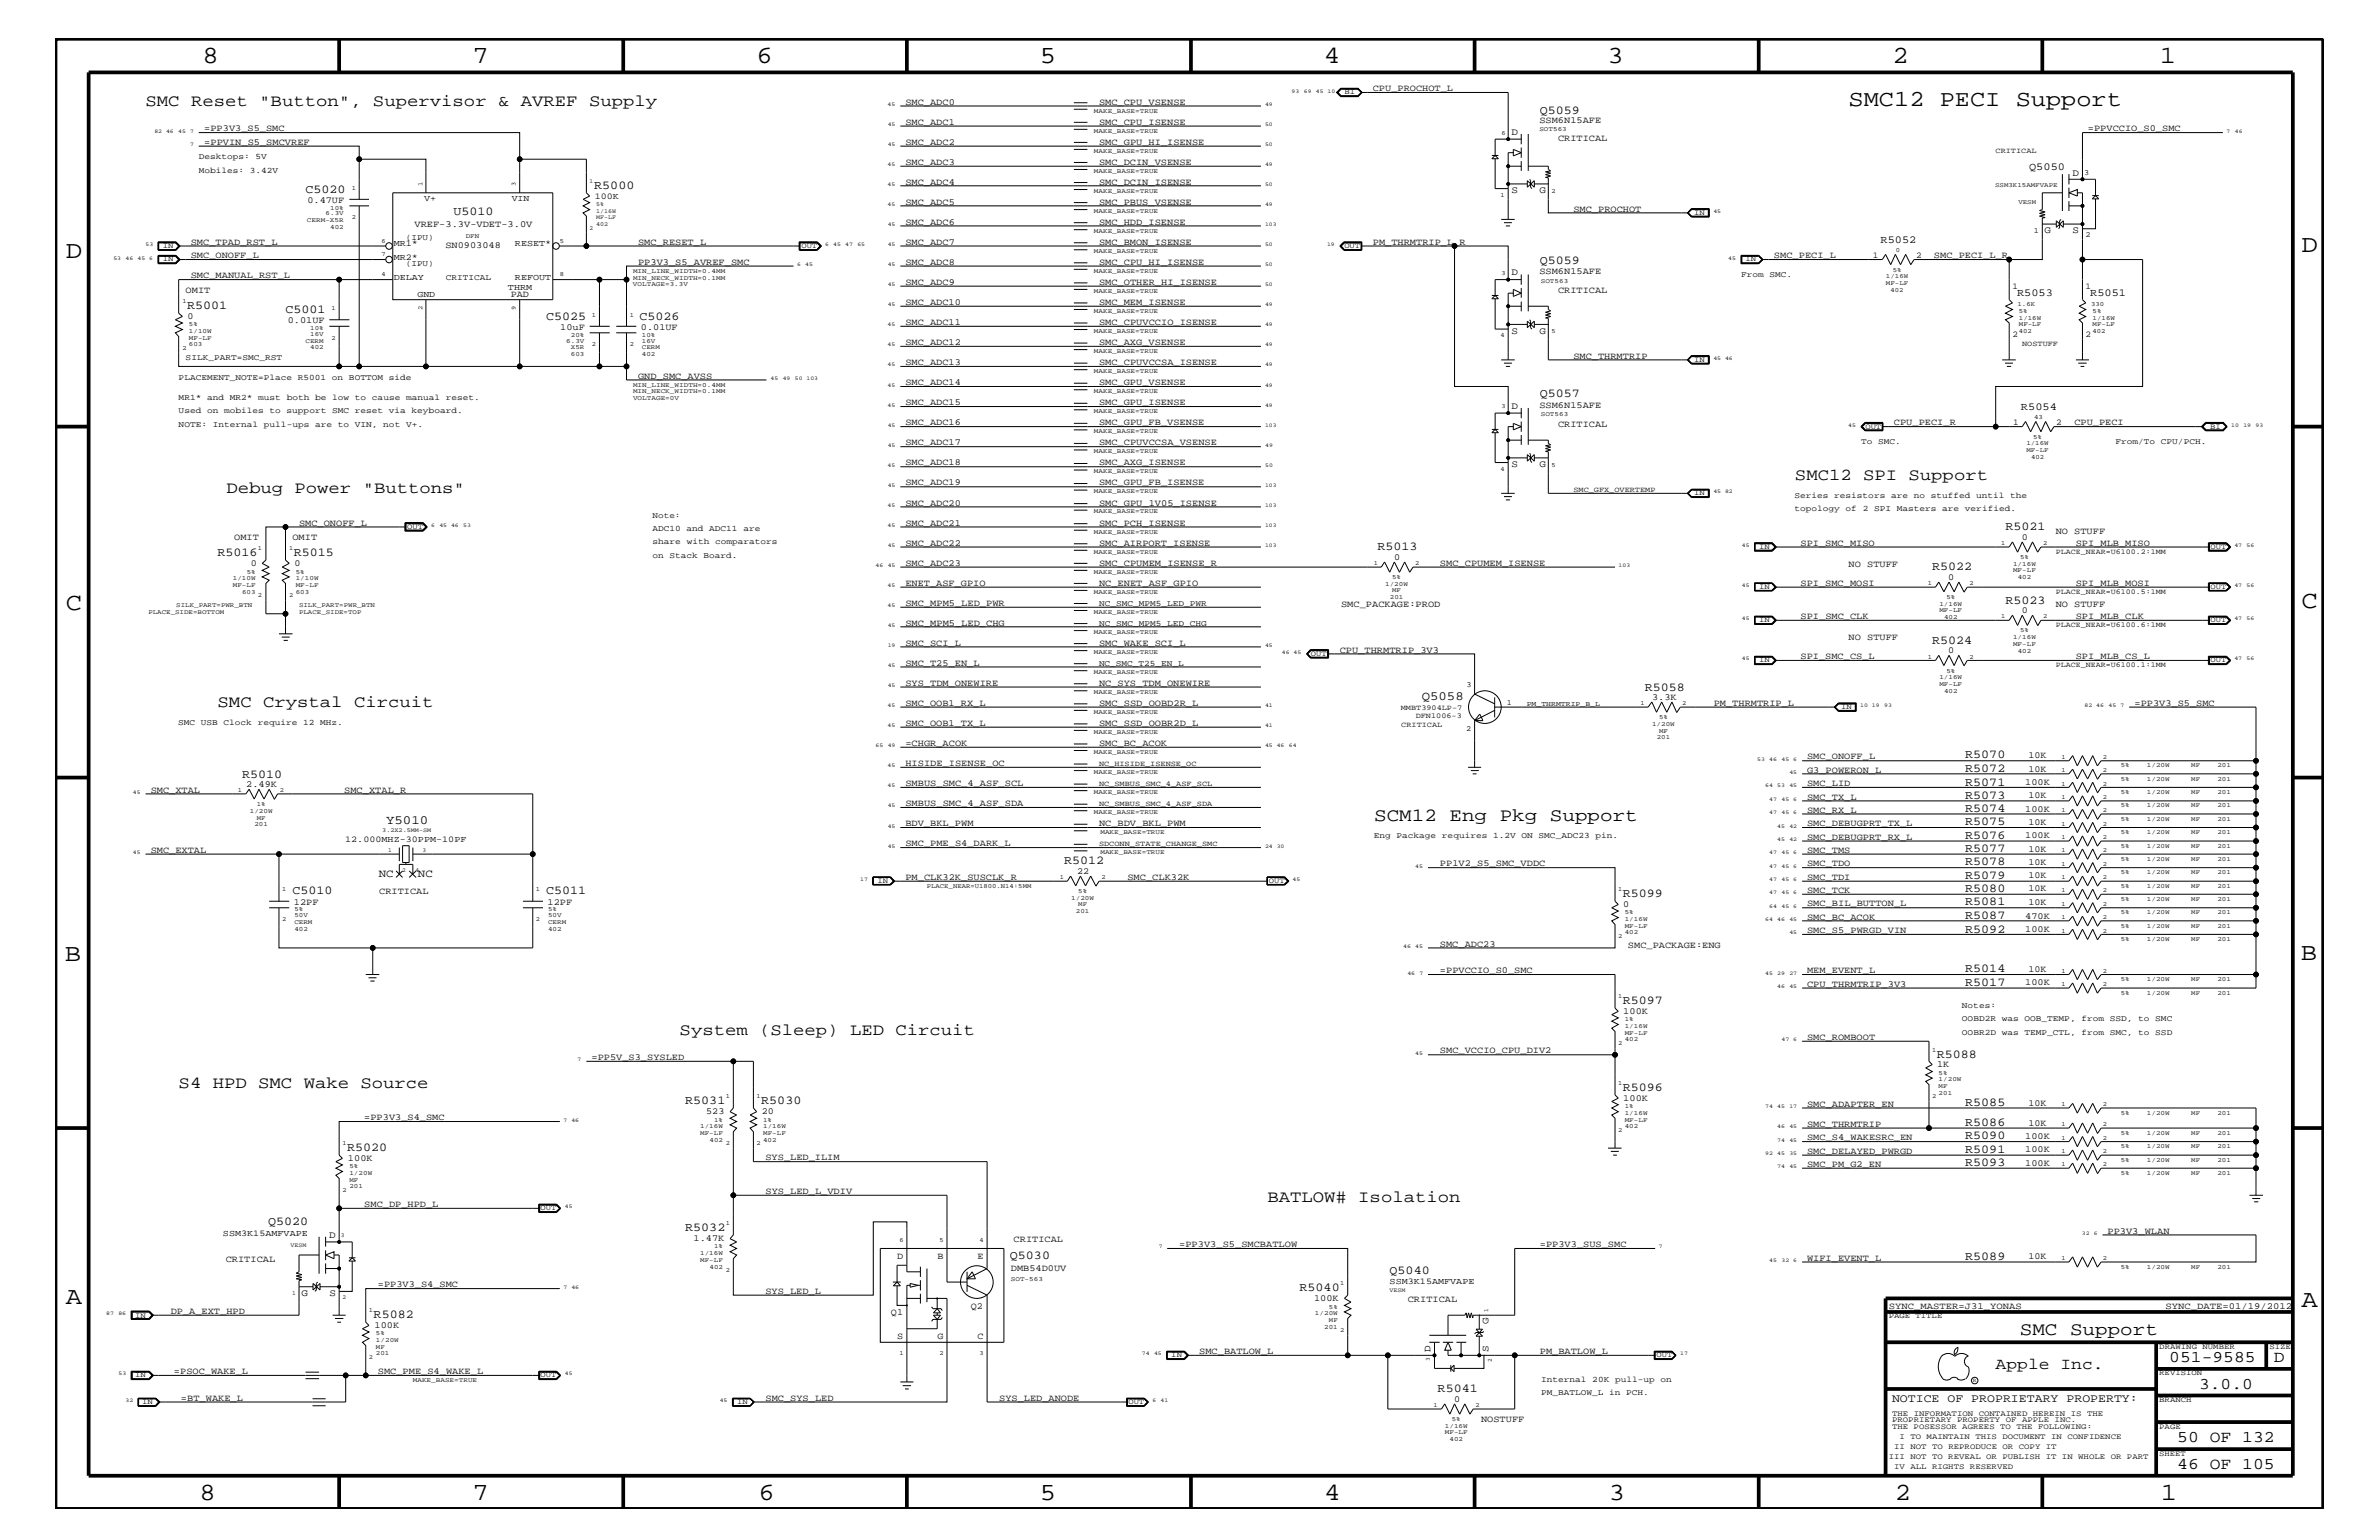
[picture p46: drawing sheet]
<svg xmlns="http://www.w3.org/2000/svg" width="432mm" height="279mm" viewBox="0 0 432 279" stroke-linecap="round" stroke-linejoin="round" font-family="sans-serif">
<defs><g id="words">
<g font-size="4.5">
<text x="36.7" y="11.5">8</text>
<text x="85.8" y="11.5">7</text>
<text x="137.3" y="11.5">6</text>
<text x="188.7" y="11.5">5</text>
<text x="240.3" y="11.5">4</text>
<text x="291.8" y="11.5">3</text>
<text x="343.5" y="11.5">2</text>
<text x="392" y="11.5">1</text>
<text x="11.9" y="46.8">D</text>
<text x="417.7" y="45.7">D</text>
<text x="11.9" y="110.6">C</text>
<text x="417.8" y="110.3">C</text>
<text x="11.8" y="174.3">B</text>
<text x="417.6" y="174.2">B</text>
<text x="11.9" y="236.7">A</text>
<text x="417.8" y="237.1">A</text>
<text x="36.2" y="272.1">8</text>
<text x="85.8" y="272.1">7</text>
<text x="137.7" y="272.1">6</text>
<text x="188.7" y="272.1">5</text>
<text x="240.4" y="272.1">4</text>
<text x="292" y="272.1">3</text>
<text x="343.9" y="272.1">2</text>
<text x="392.2" y="272.1">1</text>
</g>
<text font-size="4.1" x="335.5" y="19.2">SMC12 PECI Support</text>
<g font-size="3.4">
<text x="249.4" y="149">SCM12 Eng Pkg Support</text>
<text x="366.6" y="242.3">SMC Support</text>
</g>
<g font-size="3">
<text x="26.4" y="19.2">SMC Reset &quot;Button&quot;, Supervisor &amp; AVREF Supply</text>
<text x="41.1" y="89.5">Debug Power &quot;Buttons&quot;</text>
<text x="325.8" y="87.1">SMC12 SPI Support</text>
<text x="39.5" y="128.3">SMC Crystal Circuit</text>
<text x="123.4" y="187.7">System (Sleep) LED Circuit</text>
<text x="32.4" y="197.4">S4 HPD SMC Wake Source</text>
<text x="230" y="218">BATLOW# Isolation</text>
<text x="362.2" y="248.4">Apple Inc.</text>
<text x="393.7" y="247.1">051-9585</text>
<text x="399.2" y="252">3.0.0</text>
<text x="412.7" y="247.1">D</text>
<text x="395.2" y="261.6">50 OF 132</text>
<text x="395.2" y="266.6">46 OF 105</text>
</g>
<g font-size="2.3">
<text x="258.1" y="127">Q5058</text>
<text x="70.1" y="149.5">Y5010</text>
</g>
<g font-size="2.2">
<text x="279.5" y="20.7">Q5059</text>
<text x="55.5" y="35">C5020</text>
<text x="107.9" y="34.2">R5000</text>
<text x="82.3" y="39">U5010</text>
<text x="279.5" y="47.9">Q5059</text>
<text x="34" y="56.1">R5001</text>
<text x="51.8" y="56.8">C5001</text>
<text x="99.1" y="58">C5025</text>
<text x="116.1" y="58">C5026</text>
<text x="279.5" y="72.1">Q5057</text>
<text x="39.5" y="101">R5016</text>
<text x="53.3" y="101">R5015</text>
<text x="250" y="99.9">R5013</text>
<text x="364" y="96.2">R5021</text>
<text x="350.7" y="103.5">R5022</text>
<text x="364" y="109.5">R5023</text>
<text x="350.7" y="116.8">R5024</text>
<text x="298.5" y="125.3">R5058</text>
<text x="356.7" y="137.6">R5070</text>
<text x="43.9" y="141.1">R5010</text>
<text x="356.7" y="142.5">R5071</text>
<text x="356.7" y="140.1">R5072</text>
<text x="356.7" y="144.9">R5073</text>
<text x="356.7" y="147.3">R5074</text>
<text x="356.7" y="149.7">R5075</text>
<text x="356.7" y="154.6">R5077</text>
<text x="356.7" y="152.2">R5076</text>
<text x="193.1" y="156.8">R5012</text>
<text x="356.7" y="157">R5078</text>
<text x="356.7" y="159.5">R5079</text>
<text x="356.7" y="161.9">R5080</text>
<text x="53.1" y="162.2">C5010</text>
<text x="99.1" y="162.2">C5011</text>
<text x="294.6" y="162.8">R5099</text>
<text x="356.7" y="164.3">R5081</text>
<text x="356.7" y="166.7">R5087</text>
<text x="356.7" y="169.2">R5092</text>
<text x="356.7" y="176.4">R5014</text>
<text x="356.7" y="178.8">R5017</text>
<text x="294.6" y="182.1">R5097</text>
<text x="351.5" y="191.9">R5088</text>
<text x="294.6" y="197.9">R5096</text>
<text x="124.4" y="200.3">R5031</text>
<text x="138.2" y="200.3">R5030</text>
<text x="356.7" y="200.7">R5085</text>
<text x="63" y="208.8">R5020</text>
<text x="356.7" y="206.7">R5090</text>
<text x="356.7" y="204.3">R5086</text>
<text x="356.7" y="209.2">R5091</text>
<text x="356.7" y="211.6">R5093</text>
<text x="48.7" y="222.3">Q5020</text>
<text x="124.4" y="223.4">R5032</text>
<text x="183.3" y="228.5">Q5030</text>
<text x="252.2" y="231.1">Q5040</text>
<text x="356.7" y="228.5">R5089</text>
<text x="67.8" y="239.1">R5082</text>
<text x="235.9" y="234.3">R5040</text>
<text x="260.9" y="252.6">R5041</text>
</g>
<text font-size="2.1" x="343.4" y="254.4">NOTICE OF PROPRIETARY PROPERTY:</text>
<g font-size="2">
<text x="68.7" y="159.2">NC</text>
<text x="75.9" y="159.2">NC</text>
</g>
<g font-size="1.9">
<text x="368.3" y="30.8">Q5050</text>
<text x="341.3" y="44.1">R5052</text>
<text x="366.1" y="53.6">R5053</text>
<text x="379.4" y="53.6">R5051</text>
<text x="366.8" y="74.4">R5054</text>
</g>
<g font-size="1.8">
<text x="274.3" y="24.6">D</text>
<text x="274.3" y="35.1">S</text>
<text x="279.4" y="35.1">G</text>
<text x="376.2" y="31.9">D</text>
<text x="371.1" y="42.4">G</text>
<text x="376.2" y="42.4">S</text>
<text x="274.3" y="50">D</text>
<text x="274.3" y="60.6">S</text>
<text x="279.4" y="60.6">G</text>
<text x="274.3" y="74.3">D</text>
<text x="274.3" y="84.8">S</text>
<text x="279.4" y="84.8">G</text>
<text x="59.8" y="224.6">D</text>
<text x="54.7" y="235.1">G</text>
<text x="59.8" y="235.1">S</text>
<text x="259.7" y="245.3" transform="rotate(-90 259.7 245.3)">D</text>
<text x="270.2" y="245.3" transform="rotate(-90 270.2 245.3)">S</text>
<text x="270.2" y="240.2" transform="rotate(-90 270.2 240.2)">G</text>
</g>
<g font-size="1.7">
<text x="249.2" y="16.5">CPU_PROCHOT_L</text>
<text x="37.1" y="23.8">=PP3V3_S5_SMC</text>
<text x="164.3" y="19">SMC_ADC0</text>
<text x="164.3" y="22.6">SMC_ADC1</text>
<text x="199.5" y="19">SMC_CPU_VSENSE</text>
<text x="199.5" y="22.6">SMC_CPU_ISENSE</text>
<text x="279.4" y="22.4">SSM6N15AFE</text>
<text x="379" y="23.8">=PPVCCIO_S0_SMC</text>
<text x="37.1" y="26.3">=PPVIN_S5_SMCVREF</text>
<text x="164.3" y="26.3">SMC_ADC2</text>
<text x="164.3" y="29.9">SMC_ADC3</text>
<text x="199.5" y="26.3">SMC_GPU_HI_ISENSE</text>
<text x="199.5" y="29.9">SMC_DCIN_VSENSE</text>
<text x="282.8" y="25.5">CRITICAL</text>
<text x="164.3" y="33.6">SMC_ADC4</text>
<text x="199.5" y="33.6">SMC_DCIN_ISENSE</text>
<text x="55.8" y="36.8">0.47UF</text>
<text x="75.2" y="41.2">VREF-3.3V-VDET-3.0V</text>
<text x="164.3" y="37.2">SMC_ADC5</text>
<text x="164.3" y="40.8">SMC_ADC6</text>
<text x="199.5" y="40.8">SMC_HDD_ISENSE</text>
<text x="199.5" y="37.2">SMC_PBUS_VSENSE</text>
<text x="285.6" y="38.4">SMC_PROCHOT</text>
<text x="34.6" y="44.4">SMC_TPAD_RST_L</text>
<text x="34.6" y="46.8">SMC_ONOFF_L</text>
<text x="80.9" y="45.1">SN0903048</text>
<text x="115.8" y="44.4">SMC_RESET_L</text>
<text x="164.3" y="44.4">SMC_ADC7</text>
<text x="199.5" y="44.4">SMC_BMON_ISENSE</text>
<text x="249.2" y="44.4">PM_THRMTRIP_L_R</text>
<text x="322" y="46.8">SMC_PECI_L</text>
<text x="351" y="46.8">SMC_PECI_L_R</text>
<text x="33.7" y="53.2">OMIT</text>
<text x="34.6" y="50.5">SMC_MANUAL_RST_L</text>
<text x="92.7" y="53.9">PAD</text>
<text x="115.8" y="48">PP3V3_S5_AVREF_SMC</text>
<text x="164.3" y="48">SMC_ADC8</text>
<text x="164.3" y="51.7">SMC_ADC9</text>
<text x="199.5" y="51.7">SMC_OTHER_HI_ISENSE</text>
<text x="199.5" y="48">SMC_CPU_HI_ISENSE</text>
<text x="279.4" y="49.7">SSM6N15AFE</text>
<text x="282.8" y="53.2">CRITICAL</text>
<text x="34" y="57.9">0</text>
<text x="52.2" y="58.6">0.01UF</text>
<text x="101.7" y="59.8">10uF</text>
<text x="116.3" y="59.8">0.01UF</text>
<text x="164.3" y="59">SMC_ADC11</text>
<text x="164.3" y="55.3">SMC_ADC10</text>
<text x="199.5" y="55.3">SMC_MEM_ISENSE</text>
<text x="199.5" y="59">SMC_CPUVCCIO_ISENSE</text>
<text x="164.3" y="62.6">SMC_ADC12</text>
<text x="199.5" y="62.6">SMC_AXG_VSENSE</text>
<text x="285.6" y="65.1">SMC_THRMTRIP</text>
<text x="115.8" y="68.7">GND_SMC_AVSS</text>
<text x="164.3" y="69.9">SMC_ADC14</text>
<text x="164.3" y="66.2">SMC_ADC13</text>
<text x="199.5" y="69.9">SMC_GPU_VSENSE</text>
<text x="199.5" y="66.2">SMC_CPUVCCSA_ISENSE</text>
<text x="164.3" y="73.5">SMC_ADC15</text>
<text x="164.3" y="77.2">SMC_ADC16</text>
<text x="199.5" y="73.5">SMC_GPU_ISENSE</text>
<text x="199.5" y="77.2">SMC_GPU_FB_VSENSE</text>
<text x="279.4" y="74">SSM6N15AFE</text>
<text x="282.8" y="77.4">CRITICAL</text>
<text x="343.7" y="77.2">CPU_PECI_R</text>
<text x="376.5" y="77.2">CPU_PECI</text>
<text x="164.3" y="80.8">SMC_ADC17</text>
<text x="199.5" y="80.8">SMC_CPUVCCSA_VSENSE</text>
<text x="164.3" y="84.4">SMC_ADC18</text>
<text x="164.3" y="88.1">SMC_ADC19</text>
<text x="199.5" y="84.4">SMC_AXG_ISENSE</text>
<text x="199.5" y="88.1">SMC_GPU_FB_ISENSE</text>
<text x="54.3" y="95.4">SMC_ONOFF_L</text>
<text x="164.3" y="91.7">SMC_ADC20</text>
<text x="164.3" y="95.4">SMC_ADC21</text>
<text x="199.5" y="95.4">SMC_PCH_ISENSE</text>
<text x="199.5" y="91.7">SMC_GPU_1V05_ISENSE</text>
<text x="42.5" y="98">OMIT</text>
<text x="53.1" y="98">OMIT</text>
<text x="164.3" y="99">SMC_ADC22</text>
<text x="199.5" y="99">SMC_AIRPORT_ISENSE</text>
<text x="253" y="101.5">0</text>
<text x="326.8" y="99">SPI_SMC_MISO</text>
<text x="367" y="97.9">0</text>
<text x="373.1" y="96.8">NO STUFF</text>
<text x="376.8" y="99">SPI_MLB_MISO</text>
<text x="45.6" y="102.7">0</text>
<text x="53.4" y="102.7">0</text>
<text x="164.3" y="106.3">ENET_ASF_GPIO</text>
<text x="164.3" y="102.6">SMC_ADC23</text>
<text x="199.5" y="102.6">SMC_CPUMEM_ISENSE_R</text>
<text x="199.5" y="106.3">NC_ENET_ASF_GPIO</text>
<text x="261.4" y="102.6">SMC_CPUMEM_ISENSE</text>
<text x="326.8" y="106.3">SPI_SMC_MOSI</text>
<text x="335.5" y="102.9">NO STUFF</text>
<text x="353.6" y="105.2">0</text>
<text x="376.8" y="106.3">SPI_MLB_MOSI</text>
<text x="164.3" y="113.6">SMC_MPM5_LED_CHG</text>
<text x="164.3" y="109.9">SMC_MPM5_LED_PWR</text>
<text x="243.4" y="110.2">SMC_PACKAGE:PROD</text>
<text x="326.8" y="112.3">SPI_SMC_CLK</text>
<text x="367" y="111.2">0</text>
<text x="373.1" y="110.2">NO STUFF</text>
<text x="376.8" y="112.3">SPI_MLB_CLK</text>
<text x="164.3" y="117.2">SMC_SCI_L</text>
<text x="199.5" y="117.2">SMC_WAKE_SCI_L</text>
<text x="243.2" y="118.4">CPU_THRMTRIP_3V3</text>
<text x="326.8" y="119.6">SPI_SMC_CS_L</text>
<text x="335.5" y="116.2">NO STUFF</text>
<text x="353.6" y="118.5">0</text>
<text x="376.8" y="119.6">SPI_MLB_CS_L</text>
<text x="164.3" y="120.8">SMC_T25_EN_L</text>
<text x="164.3" y="124.4">SYS_TDM_ONEWIRE</text>
<text x="199.5" y="124.4">NC_SYS_TDM_ONEWIRE</text>
<text x="164.3" y="131.7">SMC_OOB1_TX_L</text>
<text x="164.3" y="128">SMC_OOB1_RX_L</text>
<text x="199.5" y="131.7">SMC_SSD_OOBR2D_L</text>
<text x="199.5" y="128">SMC_SSD_OOBD2R_L</text>
<text x="299.8" y="127">3.3K</text>
<text x="311.1" y="128">PM_THRMTRIP_L</text>
<text x="387.4" y="128">=PP3V3_S5_SMC</text>
<text x="164.3" y="135.3">=CHGR_ACOK</text>
<text x="199.5" y="135.3">SMC_BC_ACOK</text>
<text x="328" y="137.8">SMC_ONOFF_L</text>
<text x="368.2" y="137.5">10K</text>
<text x="27.3" y="143.9">SMC_XTAL</text>
<text x="44.7" y="142.8">2.49K</text>
<text x="62.5" y="143.9">SMC_XTAL_R</text>
<text x="164.3" y="142.6">SMBUS_SMC_4_ASF_SCL</text>
<text x="164.3" y="139">HISIDE_ISENSE_OC</text>
<text x="328" y="142.6">SMC_LID</text>
<text x="328" y="140.2">G3_POWERON_L</text>
<text x="367.6" y="142.4">100K</text>
<text x="368.2" y="140">10K</text>
<text x="164.3" y="146.2">SMBUS_SMC_4_ASF_SDA</text>
<text x="164.3" y="149.9">BDV_BKL_PWM</text>
<text x="199.5" y="149.9">NC_BDV_BKL_PWM</text>
<text x="328" y="149.9">SMC_DEBUGPRT_TX_L</text>
<text x="328" y="147.5">SMC_RX_L</text>
<text x="328" y="145.1">SMC_TX_L</text>
<text x="367.6" y="147.3">100K</text>
<text x="368.2" y="144.8">10K</text>
<text x="368.2" y="149.6">10K</text>
<text x="27.3" y="154.7">SMC_EXTAL</text>
<text x="164.3" y="153.5">SMC_PME_S4_DARK_L</text>
<text x="328" y="154.7">SMC_TMS</text>
<text x="328" y="152.3">SMC_DEBUGPRT_RX_L</text>
<text x="367.6" y="152.1">100K</text>
<text x="368.2" y="154.5">10K</text>
<text x="164.3" y="159.6">PM_CLK32K_SUSCLK_R</text>
<text x="195.5" y="158.5">22</text>
<text x="204.6" y="159.6">SMC_CLK32K</text>
<text x="261.4" y="157.2">PP1V2_S5_SMC_VDDC</text>
<text x="328" y="162">SMC_TCK</text>
<text x="328" y="159.6">SMC_TDI</text>
<text x="328" y="157.2">SMC_TDO</text>
<text x="368.2" y="156.9">10K</text>
<text x="368.2" y="159.4">10K</text>
<text x="368.2" y="161.7">10K</text>
<text x="53.3" y="164.1">12PF</text>
<text x="68.8" y="162.2">CRITICAL</text>
<text x="99.4" y="164.1">12PF</text>
<text x="294.6" y="164.5">0</text>
<text x="328" y="166.9">SMC_BC_ACOK</text>
<text x="328" y="164.5">SMC_BIL_BUTTON_L</text>
<text x="367.6" y="166.7">470K</text>
<text x="368.2" y="164.2">10K</text>
<text x="261.4" y="171.7">SMC_ADC23</text>
<text x="295.5" y="172">SMC_PACKAGE:ENG</text>
<text x="328" y="169.3">SMC_S5_PWRGD_VIN</text>
<text x="367.6" y="169">100K</text>
<text x="261.4" y="176.6">=PPVCCIO_S0_SMC</text>
<text x="328" y="176.6">MEM_EVENT_L</text>
<text x="328" y="179">CPU_THRMTRIP_3V3</text>
<text x="367.6" y="178.8">100K</text>
<text x="368.2" y="176.3">10K</text>
<text x="294.6" y="184">100K</text>
<text x="261.4" y="191.1">SMC_VCCIO_CPU_DIV2</text>
<text x="328" y="188.7">SMC_ROMBOOT</text>
<text x="107.4" y="192.3">=PP5V_S3_SYSLED</text>
<text x="351.6" y="193.7">1K</text>
<text x="66.1" y="203.2">=PP3V3_S4_SMC</text>
<text x="128.2" y="202.1">523</text>
<text x="138.3" y="202.1">20</text>
<text x="294.6" y="199.8">100K</text>
<text x="328" y="200.9">SMC_ADAPTER_EN</text>
<text x="368.2" y="200.6">10K</text>
<text x="328" y="204.4">SMC_THRMTRIP</text>
<text x="328" y="206.9">SMC_S4_WAKESRC_EN</text>
<text x="328" y="209.3">SMC_DELAYED_PWRGD</text>
<text x="367.6" y="206.6">100K</text>
<text x="367.6" y="209.1">100K</text>
<text x="368.2" y="204.2">10K</text>
<text x="63.2" y="210.7">100K</text>
<text x="138.9" y="210.5">SYS_LED_ILIM</text>
<text x="328" y="211.7">SMC_PM_G2_EN</text>
<text x="367.6" y="211.5">100K</text>
<text x="66.1" y="219">SMC_DP_HPD_L</text>
<text x="138.9" y="216.6">SYS_LED_L_VDIV</text>
<text x="125.9" y="225.2">1.47K</text>
<text x="184" y="225.3">CRITICAL</text>
<text x="214" y="226.3">=PP3V3_S5_SMCBATLOW</text>
<text x="279.5" y="226.3">=PP3V3_SUS_SMC</text>
<text x="382.5" y="223.9">PP3V3_WLAN</text>
<text x="41" y="229">CRITICAL</text>
<text x="68.6" y="233.5">=PP3V3_S4_SMC</text>
<text x="162.9" y="228.4">D</text>
<text x="170.1" y="228.4">B</text>
<text x="177.4" y="228.4">E</text>
<text x="183.5" y="230.7">DMB54D0UV</text>
<text x="328" y="228.7">WIFI_EVENT_L</text>
<text x="368.2" y="228.5">10K</text>
<text x="31" y="238.4">DP_A_EXT_HPD</text>
<text x="138.9" y="234.7">SYS_LED_L</text>
<text x="161.7" y="238.6">Q1</text>
<text x="176.2" y="237.4">Q2</text>
<text x="238.5" y="236.1">100K</text>
<text x="255.5" y="236.2">CRITICAL</text>
<text x="342.8" y="237.4">SYNC_MASTER=J31_YONAS</text>
<text x="393" y="237.4">SYNC_DATE=01/19/2012</text>
<text x="68" y="240.9">100K</text>
<text x="162.9" y="242.9">S</text>
<text x="170.1" y="242.9">G</text>
<text x="177.4" y="242.9">C</text>
<text x="217.7" y="245.6">SMC_BATLOW_L</text>
<text x="279.5" y="245.6">PM_BATLOW_L</text>
<text x="31.6" y="249.3">=PSOC_WAKE_L</text>
<text x="68.6" y="249.3">SMC_PME_S4_WAKE_L</text>
<text x="32.9" y="254.2">=BT_WAKE_L</text>
<text x="138.9" y="254.2">SMC_SYS_LED</text>
<text x="181.4" y="254.2">SYS_LED_ANODE</text>
<text x="263.9" y="254.3">0</text>
<text x="268.8" y="258">NOSTUFF</text>
</g>
<g font-size="1.6">
<text x="77" y="36.4">V+</text>
<text x="92.9" y="36.4">VIN</text>
<text x="108" y="36.1">100K</text>
<text x="71.5" y="44.6">MR1*</text>
<text x="71.5" y="47.1">MR2*</text>
<text x="93.5" y="44.6">RESET*</text>
<text x="339.9" y="46.8">1</text>
<text x="347.8" y="46.8">2</text>
<text x="71.5" y="50.7">DELAY</text>
<text x="75.8" y="53.9">GND</text>
<text x="92.2" y="52.7">THRM</text>
<text x="93.5" y="50.7">REFOUT</text>
<text x="365.3" y="52.5">1</text>
<text x="378.5" y="52.5">1</text>
<text x="365.3" y="61.1">2</text>
<text x="378.5" y="61.1">2</text>
<text x="365.4" y="77.1">1</text>
<text x="373.2" y="77.1">2</text>
<text x="62.7" y="152.7">12.000MHZ-30PPM-10PF</text>
<text x="40.5" y="224.2">SSM3K15AMFVAPE</text>
<text x="252.2" y="232.9">SSM3K15AMFVAPE</text>
</g>
<g font-size="1.5">
<text x="36.1" y="28.9">Desktops: 5V</text>
<text x="36.1" y="31.4">Mobiles: 3.42V</text>
<text x="73.7" y="43.5">(IPU)</text>
<text x="73.7" y="48.3">(IPU)</text>
<text x="80.9" y="50.7">CRITICAL</text>
<text x="316.1" y="50.2">From SMC.</text>
<text x="33.7" y="65.3">SILK_PART=SMC_RST</text>
<text x="32.4" y="68.9">PLACEMENT_NOTE=Place R5001 on BOTTOM side</text>
<text x="32.4" y="77.4">NOTE: Internal pull-ups are to VIN, not V+.</text>
<text x="32.4" y="75">Used on mobiles to support SMC reset via keyboard.</text>
<text x="32.4" y="72.6">MR1* and MR2* must both be low to cause manual reset.</text>
<text x="337.8" y="80.5">To SMC.</text>
<text x="384" y="80.5">From/To CPU/PCH.</text>
<text x="118.4" y="93.9">Note:</text>
<text x="325.7" y="90.3">Series resistors are no stuffed until the</text>
<text x="325.7" y="92.7">topology of 2 SPI Masters are verified.</text>
<text x="118.4" y="101.2">on Stack Board.</text>
<text x="118.4" y="96.3">ADC10 and ADC11 are</text>
<text x="118.4" y="98.7">share with comparators</text>
<text x="199.5" y="113.6">NC_SMC_MPM5_LED_CHG</text>
<text x="199.5" y="109.9">NC_SMC_MPM5_LED_PWR</text>
<text x="199.5" y="120.8">NC_SMC_T25_EN_L</text>
<text x="32.3" y="131.5">SMC USB Clock require 12 MHz.</text>
<text x="249.3" y="152.1">Eng Package requires 1.2V ON SMC_ADC23 pin.</text>
<text x="356.1" y="185.3">OOBD2R was OOB_TEMP, from SSD, to SMC</text>
<text x="356.1" y="182.9">Notes:</text>
<text x="356.1" y="187.7">OOBR2D was TEMP_CTL, from SMC, to SSD</text>
<text x="279.7" y="250.7">Internal 20K pull-up on</text>
<text x="279.7" y="253.2">PM_BATLOW_L in PCH.</text>
</g>
<g font-size="1.4">
<text x="244" y="17.1">BI</text>
<text x="362.2" y="27.7">CRITICAL</text>
<text x="378.3" y="31.7">3</text>
<text x="307.5" y="39">IN</text>
<text x="29.5" y="47.4">IN</text>
<text x="29.5" y="45.1">IN</text>
<text x="145.5" y="45.1">OUT</text>
<text x="244" y="45.1">OUT</text>
<text x="316.8" y="47.4">IN</text>
<text x="369.1" y="42.3">1</text>
<text x="378.5" y="43">2</text>
<text x="307.5" y="65.6">IN</text>
<text x="367" y="62.9">NOSTUFF</text>
<text x="338.6" y="77.8">OUT</text>
<text x="401.1" y="77.8">BI</text>
<text x="285.6" y="89.3">SMC_GFX_OVERTEMP</text>
<text x="307.5" y="89.9">IN</text>
<text x="73.9" y="96">OUT</text>
<text x="319.3" y="99.6">IN</text>
<text x="373.1" y="100.4">PLACE_NEAR=U6100.2:1MM</text>
<text x="401.2" y="99.6">OUT</text>
<text x="319.3" y="106.9">IN</text>
<text x="373.1" y="107.7">PLACE_NEAR=U6100.5:1MM</text>
<text x="401.2" y="106.9">OUT</text>
<text x="319.3" y="112.9">IN</text>
<text x="373.1" y="113.7">PLACE_NEAR=U6100.6:1MM</text>
<text x="401.2" y="112.9">OUT</text>
<text x="237.9" y="119">OUT</text>
<text x="266.2" y="124.7">3</text>
<text x="319.3" y="120.2">IN</text>
<text x="373.1" y="121">PLACE_NEAR=U6100.1:1MM</text>
<text x="401.2" y="120.2">OUT</text>
<text x="254.3" y="128.9">MMBT3904LP-7</text>
<text x="254.3" y="131.9">CRITICAL</text>
<text x="257" y="130.2">DFN1006-3</text>
<text x="273.5" y="127.9">1</text>
<text x="334.2" y="128.7">IN</text>
<text x="266.1" y="132.7">2</text>
<text x="199.5" y="139">NC_HISIDE_ISENSE_OC</text>
<text x="199.5" y="142.6">NC_SMBUS_SMC_4_ASF_SCL</text>
<text x="199.5" y="146.2">NC_SMBUS_SMC_4_ASF_SDA</text>
<text x="199.5" y="153.5">SDCONN_STATE_CHANGE_SMC</text>
<text x="159.3" y="160.2">IN</text>
<text x="230.3" y="160.2">OUT</text>
<text x="98.1" y="219.6">OUT</text>
<text x="24.6" y="239">IN</text>
<text x="342.8" y="239.2">PAGE TITLE</text>
<text x="391.9" y="244.7">DRAWING NUMBER</text>
<text x="411.9" y="244.7">SIZE</text>
<text x="24.6" y="249.9">IN</text>
<text x="98.1" y="249.9">OUT</text>
<text x="212.6" y="246.2">IN</text>
<text x="300.7" y="246.2">OUT</text>
<text x="391.9" y="249.5">REVISION</text>
<text x="25.8" y="254.8">IN</text>
<text x="133.8" y="254.8">IN</text>
<text x="204.8" y="254.8">OUT</text>
<text x="343.4" y="256.8">THE INFORMATION CONTAINED HEREIN IS THE</text>
<text x="391.9" y="254.4">BRANCH</text>
<text x="343.4" y="259.3">THE POSESSOR AGREES TO THE FOLLOWING:</text>
<text x="343.4" y="258">PROPRIETARY PROPERTY OF APPLE INC.</text>
<text x="343.8" y="262.9">II NOT TO REPRODUCE OR COPY IT</text>
<text x="344.8" y="261.1">I TO MAINTAIN THIS DOCUMENT IN CONFIDENCE</text>
<text x="391.9" y="259.3">PAGE</text>
<text x="342.8" y="264.7">III NOT TO REVEAL OR PUBLISH IT IN WHOLE OR PART</text>
<text x="343.8" y="266.6">IV ALL RIGHTS RESERVED</text>
<text x="391.9" y="264.1">SHEET</text>
</g>
<text font-size="1.3" x="277.1" y="128">PM_THRMTRIP_B_L</text>
<g font-size="1.2">
<text x="198.5" y="20.4">MAKE_BASE=TRUE</text>
<text x="279.4" y="23.7">SOT563</text>
<text x="198.5" y="27.7">MAKE_BASE=TRUE</text>
<text x="198.5" y="24.1">MAKE_BASE=TRUE</text>
<text x="272.5" y="24.4">6</text>
<text x="63.8" y="34.4">1</text>
<text x="76.7" y="33.7" transform="rotate(-90 76.7 33.7)">1</text>
<text x="93.6" y="33.7" transform="rotate(-90 93.6 33.7)">3</text>
<text x="198.5" y="35">MAKE_BASE=TRUE</text>
<text x="198.5" y="31.4">MAKE_BASE=TRUE</text>
<text x="272.4" y="35.7">1</text>
<text x="281.6" y="35">2</text>
<text x="362.1" y="33.9">SSM3K15AMFVAPE</text>
<text x="55.7" y="40.3">CERM-X5R</text>
<text x="59.1" y="39.1">6.3V</text>
<text x="59.9" y="38">10%</text>
<text x="59.9" y="41.5">402</text>
<text x="63.8" y="39.8">2</text>
<text x="198.5" y="38.6">MAKE_BASE=TRUE</text>
<text x="366.4" y="37">VESM</text>
<text x="69.3" y="44.1">6</text>
<text x="69.3" y="46.5">7</text>
<text x="84.5" y="43.1">DFN</text>
<text x="101.6" y="44.1">5</text>
<text x="198.5" y="42.3">MAKE_BASE=TRUE</text>
<text x="198.5" y="45.9">MAKE_BASE=TRUE</text>
<text x="344.1" y="45.7">0</text>
<text x="69.3" y="50.2">4</text>
<text x="101.6" y="50.2">8</text>
<text x="114.9" y="51.9">VOLTAGE=3.3V</text>
<text x="114.9" y="49.6">MIN_LINE_WIDTH=0.4MM</text>
<text x="114.9" y="50.7">MIN_NECK_WIDTH=0.1MM</text>
<text x="198.5" y="53.2">MAKE_BASE=TRUE</text>
<text x="198.5" y="49.6">MAKE_BASE=TRUE</text>
<text x="272.5" y="49.9">3</text>
<text x="279.7" y="51.3">SOT563</text>
<text x="342.3" y="51.7">MF-LF</text>
<text x="342.3" y="50.5">1/16W</text>
<text x="343.2" y="52.9">402</text>
<text x="343.5" y="49.3">5%</text>
<text x="33.1" y="55">1</text>
<text x="34.3" y="59.2">5%</text>
<text x="56.3" y="59.8">10%</text>
<text x="60.2" y="56.2">1</text>
<text x="76.7" y="56.3" transform="rotate(-90 76.7 56.3)">2</text>
<text x="93.6" y="56.3" transform="rotate(-90 93.6 56.3)">9</text>
<text x="107.4" y="57.4">1</text>
<text x="114.3" y="57.4">1</text>
<text x="198.5" y="56.8">MAKE_BASE=TRUE</text>
<text x="366.2" y="55.5">1.6K</text>
<text x="366.4" y="58">1/16W</text>
<text x="366.4" y="59.2">MF-LF</text>
<text x="366.4" y="56.8">5%</text>
<text x="379.6" y="55.5">330</text>
<text x="379.8" y="56.8">5%</text>
<text x="379.8" y="59.2">MF-LF</text>
<text x="379.8" y="58">1/16W</text>
<text x="33.1" y="63.4">2</text>
<text x="34.3" y="60.4">1/10W</text>
<text x="34.3" y="62.9">603</text>
<text x="34.3" y="61.7">MF-LF</text>
<text x="55.5" y="62.2">CERM</text>
<text x="56.3" y="60.9">16V</text>
<text x="56.3" y="63.4">402</text>
<text x="60.2" y="61.7">2</text>
<text x="102.8" y="62.2">6.3V</text>
<text x="103.6" y="61.1">20%</text>
<text x="103.6" y="64.5">603</text>
<text x="103.6" y="63.4">X5R</text>
<text x="107.4" y="62.9">2</text>
<text x="114.3" y="62.9">2</text>
<text x="116.5" y="63.4">CERM</text>
<text x="116.5" y="62.2">16V</text>
<text x="116.5" y="61.1">10%</text>
<text x="116.5" y="64.5">402</text>
<text x="198.5" y="64">MAKE_BASE=TRUE</text>
<text x="198.5" y="60.4">MAKE_BASE=TRUE</text>
<text x="272.4" y="61.2">4</text>
<text x="281.6" y="60.4">5</text>
<text x="366.4" y="60.4">402</text>
<text x="379.8" y="60.4">402</text>
<text x="114.9" y="71.3">MIN_NECK_WIDTH=0.1MM</text>
<text x="114.9" y="70.1">MIN_LINE_WIDTH=0.4MM</text>
<text x="198.5" y="67.7">MAKE_BASE=TRUE</text>
<text x="198.5" y="71.3">MAKE_BASE=TRUE</text>
<text x="114.9" y="72.6">VOLTAGE=0V</text>
<text x="198.5" y="75">MAKE_BASE=TRUE</text>
<text x="272.5" y="74.1">3</text>
<text x="279.7" y="75.6">SOT563</text>
<text x="369.2" y="76.1">43</text>
<text x="198.5" y="78.6">MAKE_BASE=TRUE</text>
<text x="198.5" y="82.2">MAKE_BASE=TRUE</text>
<text x="367.8" y="82">MF-LF</text>
<text x="367.8" y="80.8">1/16W</text>
<text x="368.6" y="83.3">402</text>
<text x="369" y="79.6">5%</text>
<text x="198.5" y="85.9">MAKE_BASE=TRUE</text>
<text x="198.5" y="89.5">MAKE_BASE=TRUE</text>
<text x="272.4" y="85.4">4</text>
<text x="281.6" y="84.7">5</text>
<text x="198.5" y="93.2">MAKE_BASE=TRUE</text>
<text x="46.8" y="99.9">1</text>
<text x="52.5" y="99.9">1</text>
<text x="198.5" y="100.4">MAKE_BASE=TRUE</text>
<text x="198.5" y="96.8">MAKE_BASE=TRUE</text>
<text x="363.2" y="98.8">1</text>
<text x="366.6" y="101.4">5%</text>
<text x="370.9" y="98.8">2</text>
<text x="42.2" y="106.5">MF-LF</text>
<text x="42.2" y="105.3">1/10W</text>
<text x="43.9" y="107.7">603</text>
<text x="44.8" y="104.1">5%</text>
<text x="53.7" y="105.3">1/10W</text>
<text x="53.7" y="106.5">MF-LF</text>
<text x="53.7" y="107.7">603</text>
<text x="53.7" y="104.1">5%</text>
<text x="198.5" y="104.1">MAKE_BASE=TRUE</text>
<text x="198.5" y="107.7">MAKE_BASE=TRUE</text>
<text x="249.3" y="102.5">1</text>
<text x="251.4" y="106.3">1/20W</text>
<text x="252.7" y="107.5">MF</text>
<text x="252.7" y="105">5%</text>
<text x="256.9" y="102.5">2</text>
<text x="349.9" y="106.1">1</text>
<text x="357.5" y="106.1">2</text>
<text x="365.4" y="103.8">MF-LF</text>
<text x="365.4" y="102.6">1/16W</text>
<text x="366.2" y="105">402</text>
<text x="26.9" y="111.4">PLACE_SIDE=BOTTOM</text>
<text x="32" y="110.2">SILK_PART=PWR_BTN</text>
<text x="46.8" y="108.3">2</text>
<text x="52.5" y="108.3">2</text>
<text x="54.3" y="110.2">SILK_PART=PWR_BTN</text>
<text x="54.3" y="111.4">PLACE_SIDE=TOP</text>
<text x="198.5" y="111.4">MAKE_BASE=TRUE</text>
<text x="252.3" y="108.7">201</text>
<text x="352" y="109.9">1/16W</text>
<text x="352" y="111.1">MF-LF</text>
<text x="352.8" y="112.3">402</text>
<text x="353.3" y="108.7">5%</text>
<text x="363.2" y="112.2">1</text>
<text x="370.9" y="112.2">2</text>
<text x="198.5" y="115">MAKE_BASE=TRUE</text>
<text x="198.5" y="118.6">MAKE_BASE=TRUE</text>
<text x="349.9" y="119.5">1</text>
<text x="357.5" y="119.5">2</text>
<text x="365.4" y="115.9">1/16W</text>
<text x="365.4" y="117.2">MF-LF</text>
<text x="366.2" y="118.4">402</text>
<text x="366.6" y="114.8">5%</text>
<text x="198.5" y="125.9">MAKE_BASE=TRUE</text>
<text x="198.5" y="122.3">MAKE_BASE=TRUE</text>
<text x="352" y="123.2">1/16W</text>
<text x="352" y="124.4">MF-LF</text>
<text x="352.8" y="125.7">402</text>
<text x="353.3" y="122">5%</text>
<text x="198.5" y="129.6">MAKE_BASE=TRUE</text>
<text x="297.8" y="128">1</text>
<text x="299.8" y="131.7">1/20W</text>
<text x="301.1" y="130.5">5%</text>
<text x="305.3" y="128">2</text>
<text x="198.5" y="133.2">MAKE_BASE=TRUE</text>
<text x="198.5" y="136.8">MAKE_BASE=TRUE</text>
<text x="300.7" y="134.1">201</text>
<text x="301.1" y="133">MF</text>
<text x="374.1" y="137.7">1</text>
<text x="381.7" y="137.7">2</text>
<text x="43.2" y="143.7">1</text>
<text x="50.8" y="143.7">2</text>
<text x="198.5" y="140.4">MAKE_BASE=TRUE</text>
<text x="374.1" y="142.5">1</text>
<text x="374.1" y="140.1">1</text>
<text x="381.7" y="142.5">2</text>
<text x="381.7" y="140.1">2</text>
<text x="384.9" y="139.2">5%</text>
<text x="384.9" y="141.7">5%</text>
<text x="389.7" y="139.2">1/20W</text>
<text x="389.7" y="141.7">1/20W</text>
<text x="397.7" y="139.2">MF</text>
<text x="397.7" y="141.7">MF</text>
<text x="402.5" y="139.2">201</text>
<text x="402.5" y="141.7">201</text>
<text x="45.3" y="147.5">1/20W</text>
<text x="46.2" y="149.9">201</text>
<text x="46.6" y="148.7">MF</text>
<text x="46.6" y="146.2">1%</text>
<text x="198.5" y="147.7">MAKE_BASE=TRUE</text>
<text x="198.5" y="144">MAKE_BASE=TRUE</text>
<text x="374.1" y="144.9">1</text>
<text x="374.1" y="147.3">1</text>
<text x="374.1" y="149.8">1</text>
<text x="381.7" y="144.9">2</text>
<text x="381.7" y="147.3">2</text>
<text x="381.7" y="149.8">2</text>
<text x="384.9" y="144">5%</text>
<text x="384.9" y="146.5">5%</text>
<text x="384.9" y="149">5%</text>
<text x="389.7" y="144">1/20W</text>
<text x="389.7" y="146.5">1/20W</text>
<text x="389.7" y="149">1/20W</text>
<text x="397.7" y="144">MF</text>
<text x="397.7" y="146.5">MF</text>
<text x="397.7" y="149">MF</text>
<text x="402.5" y="144">201</text>
<text x="402.5" y="146.5">201</text>
<text x="402.5" y="149">201</text>
<text x="199.7" y="155">MAKE_BASE=TRUE</text>
<text x="199.7" y="151.3">MAKE_BASE=TRUE</text>
<text x="374.1" y="154.6">1</text>
<text x="374.1" y="152.2">1</text>
<text x="381.7" y="154.6">2</text>
<text x="381.7" y="152.2">2</text>
<text x="384.9" y="151.3">5%</text>
<text x="384.9" y="153.8">5%</text>
<text x="389.7" y="151.3">1/20W</text>
<text x="389.7" y="153.8">1/20W</text>
<text x="397.7" y="151.3">MF</text>
<text x="397.7" y="153.8">MF</text>
<text x="402.5" y="151.3">201</text>
<text x="402.5" y="153.8">201</text>
<text x="51.2" y="161.7">1</text>
<text x="97.3" y="161.7">1</text>
<text x="168.2" y="161.1">PLACE_NEAR=U1800.N14:5MM</text>
<text x="192.4" y="159.5">1</text>
<text x="195.7" y="162">5%</text>
<text x="199.9" y="159.5">2</text>
<text x="293.7" y="161.7">1</text>
<text x="374.1" y="157.1">1</text>
<text x="374.1" y="159.5">1</text>
<text x="374.1" y="161.9">1</text>
<text x="381.7" y="157.1">2</text>
<text x="381.7" y="159.5">2</text>
<text x="381.7" y="161.9">2</text>
<text x="384.9" y="156.2">5%</text>
<text x="384.9" y="158.6">5%</text>
<text x="384.9" y="161.1">5%</text>
<text x="389.7" y="156.2">1/20W</text>
<text x="389.7" y="158.6">1/20W</text>
<text x="389.7" y="161.1">1/20W</text>
<text x="397.7" y="156.2">MF</text>
<text x="397.7" y="158.6">MF</text>
<text x="397.7" y="161.1">MF</text>
<text x="402.5" y="156.2">201</text>
<text x="402.5" y="158.6">201</text>
<text x="402.5" y="161.1">201</text>
<text x="51.2" y="167.1">2</text>
<text x="53.4" y="167.6">CERM</text>
<text x="53.4" y="165.3">5%</text>
<text x="53.4" y="166.4">50V</text>
<text x="97.3" y="167.1">2</text>
<text x="99.5" y="166.4">50V</text>
<text x="99.5" y="165.3">5%</text>
<text x="99.5" y="167.6">CERM</text>
<text x="194.4" y="163.3">1/20W</text>
<text x="195.3" y="165.6">201</text>
<text x="195.7" y="164.5">MF</text>
<text x="294.9" y="167.1">1/16W</text>
<text x="294.9" y="165.9">5%</text>
<text x="374.1" y="164.4">1</text>
<text x="374.1" y="166.7">1</text>
<text x="381.7" y="164.4">2</text>
<text x="381.7" y="166.7">2</text>
<text x="384.9" y="163.5">5%</text>
<text x="384.9" y="165.9">5%</text>
<text x="389.7" y="163.5">1/20W</text>
<text x="389.7" y="165.9">1/20W</text>
<text x="397.7" y="163.5">MF</text>
<text x="397.7" y="165.9">MF</text>
<text x="402.5" y="163.5">201</text>
<text x="402.5" y="165.9">201</text>
<text x="53.4" y="168.9">402</text>
<text x="99.5" y="168.9">402</text>
<text x="293.7" y="170.1">2</text>
<text x="294.9" y="169.5">402</text>
<text x="294.9" y="168.3">MF-LF</text>
<text x="374.1" y="169.2">1</text>
<text x="381.7" y="169.2">2</text>
<text x="384.9" y="168.3">5%</text>
<text x="384.9" y="170.7">5%</text>
<text x="389.7" y="170.7">1/20W</text>
<text x="389.7" y="168.3">1/20W</text>
<text x="397.7" y="168.3">MF</text>
<text x="397.7" y="170.7">MF</text>
<text x="402.5" y="168.3">201</text>
<text x="402.5" y="170.7">201</text>
<text x="374.1" y="176.5">1</text>
<text x="374.1" y="178.8">1</text>
<text x="381.7" y="176.5">2</text>
<text x="381.7" y="178.8">2</text>
<text x="384.9" y="178">5%</text>
<text x="389.7" y="178">1/20W</text>
<text x="397.7" y="178">MF</text>
<text x="402.5" y="178">201</text>
<text x="293.7" y="181">1</text>
<text x="294.9" y="185.3">1%</text>
<text x="384.9" y="180.5">5%</text>
<text x="389.7" y="180.5">1/20W</text>
<text x="397.7" y="180.5">MF</text>
<text x="402.5" y="180.5">201</text>
<text x="293.7" y="189.5">2</text>
<text x="294.9" y="188.9">402</text>
<text x="294.9" y="186.5">1/16W</text>
<text x="294.9" y="187.7">MF-LF</text>
<text x="350.7" y="190.8">1</text>
<text x="293.7" y="196.8">1</text>
<text x="351.9" y="195">5%</text>
<text x="351.9" y="197.4">MF</text>
<text x="351.9" y="196.2">1/20W</text>
<text x="129.6" y="203.5">1%</text>
<text x="131.7" y="199.2">1</text>
<text x="137.3" y="199.2">1</text>
<text x="138.5" y="203.5">1%</text>
<text x="294.9" y="203.5">MF-LF</text>
<text x="294.9" y="202.3">1/16W</text>
<text x="294.9" y="201">1%</text>
<text x="350.7" y="199.2">2</text>
<text x="351.9" y="198.7">201</text>
<text x="374.1" y="200.7">1</text>
<text x="381.7" y="200.7">2</text>
<text x="384.9" y="202.3">5%</text>
<text x="389.7" y="202.3">1/20W</text>
<text x="397.7" y="202.3">MF</text>
<text x="402.5" y="202.3">201</text>
<text x="62.1" y="207.7">1</text>
<text x="127.1" y="204.7">1/16W</text>
<text x="127.1" y="205.9">MF-LF</text>
<text x="128.8" y="207.1">402</text>
<text x="131.7" y="207.7">2</text>
<text x="137.3" y="207.7">2</text>
<text x="138.5" y="204.7">1/16W</text>
<text x="138.5" y="205.9">MF-LF</text>
<text x="138.5" y="207.1">402</text>
<text x="293.7" y="205.3">2</text>
<text x="294.9" y="204.7">402</text>
<text x="374.1" y="206.8">1</text>
<text x="374.1" y="204.3">1</text>
<text x="374.1" y="209.2">1</text>
<text x="381.7" y="206.8">2</text>
<text x="381.7" y="204.3">2</text>
<text x="381.7" y="209.2">2</text>
<text x="384.9" y="208.3">5%</text>
<text x="384.9" y="205.9">5%</text>
<text x="389.7" y="208.3">1/20W</text>
<text x="389.7" y="205.9">1/20W</text>
<text x="397.7" y="208.3">MF</text>
<text x="397.7" y="205.9">MF</text>
<text x="402.5" y="208.3">201</text>
<text x="402.5" y="205.9">201</text>
<text x="63.4" y="213.2">1/20W</text>
<text x="63.4" y="215.6">201</text>
<text x="63.4" y="211.9">5%</text>
<text x="63.4" y="214.4">MF</text>
<text x="374.1" y="211.6">1</text>
<text x="381.7" y="211.6">2</text>
<text x="384.9" y="210.8">5%</text>
<text x="384.9" y="213.2">5%</text>
<text x="389.7" y="210.8">1/20W</text>
<text x="389.7" y="213.2">1/20W</text>
<text x="397.7" y="210.8">MF</text>
<text x="397.7" y="213.2">MF</text>
<text x="402.5" y="210.8">201</text>
<text x="402.5" y="213.2">201</text>
<text x="62.1" y="216.2">2</text>
<text x="127.1" y="227.7">1/16W</text>
<text x="129.6" y="226.5">1%</text>
<text x="131.7" y="222.3">1</text>
<text x="163.2" y="225.3">6</text>
<text x="170.5" y="225.3">5</text>
<text x="177.8" y="225.3">4</text>
<text x="127.1" y="229">MF-LF</text>
<text x="128.8" y="230.2">402</text>
<text x="131.7" y="230.7">2</text>
<text x="183.5" y="232.4">SOT-563</text>
<text x="243.2" y="233.2">1</text>
<text x="374.1" y="228.5">1</text>
<text x="381.7" y="228.5">2</text>
<text x="384.9" y="230.2">5%</text>
<text x="389.7" y="230.2">1/20W</text>
<text x="397.7" y="230.2">MF</text>
<text x="402.5" y="230.2">201</text>
<text x="67" y="238">1</text>
<text x="238.7" y="238.6">1/20W</text>
<text x="241.2" y="237.4">5%</text>
<text x="241.2" y="239.9">MF</text>
<text x="68.2" y="242.3">5%</text>
<text x="68.2" y="244.7">MF</text>
<text x="68.2" y="243.5">1/20W</text>
<text x="68.2" y="245.9">201</text>
<text x="163.2" y="245.9">1</text>
<text x="170.5" y="245.9">2</text>
<text x="177.8" y="245.9">3</text>
<text x="240.4" y="241.1">201</text>
<text x="243.2" y="241.7">2</text>
<text x="67" y="246.5">2</text>
<text x="74.9" y="250.7">MAKE_BASE=TRUE</text>
<text x="260.2" y="255.2">1</text>
<text x="263.5" y="257.8">5%</text>
<text x="267.8" y="255.2">2</text>
<text x="262.3" y="259">1/16W</text>
<text x="262.3" y="260.2">MF-LF</text>
<text x="263.1" y="261.4">402</text>
</g>
<g font-size="1.1">
<text x="107" y="33.1">1</text>
<text x="107" y="41.7">2</text>
<text x="108.2" y="37.4">5%</text>
<text x="108.2" y="41">402</text>
<text x="108.2" y="38.6">1/16W</text>
<text x="108.2" y="39.8">MF-LF</text>
<text x="69.4" y="150.9">3.2X2.5MM-SM</text>
<text x="70.4" y="154.6">1</text>
<text x="76.7" y="154.6">3</text>
<text x="73" y="158.3">2</text>
<text x="75.4" y="158.3">4</text>
<text x="52.7" y="226.2">VESM</text>
<text x="61.9" y="224.5">3</text>
<text x="53" y="235">1</text>
<text x="62.1" y="235.7">2</text>
<text x="252.2" y="234.4">VESM</text>
<text x="270.1" y="238" transform="rotate(-90 270.1 238)">1</text>
<text x="259.5" y="246.9" transform="rotate(-90 259.5 246.9)">3</text>
<text x="270.8" y="247.2" transform="rotate(-90 270.8 247.2)">2</text>
</g>
<g font-size="1">
<text x="234.4" y="16.8">93</text>
<text x="236.6" y="16.8">69</text>
<text x="238.8" y="16.8">45 10</text>
<text x="161.1" y="19.2">45</text>
<text x="161.1" y="22.9">45</text>
<text x="229.6" y="19.2">49</text>
<text x="229.6" y="22.9">50</text>
<text x="28" y="24.1">82 46</text>
<text x="32.3" y="24.1">45</text>
<text x="34.5" y="24.1">7</text>
<text x="34.5" y="26.5">7</text>
<text x="161.1" y="26.5">45</text>
<text x="229.6" y="26.5">50</text>
<text x="404.1" y="24.1">7</text>
<text x="405.6" y="24.1">46</text>
<text x="161.1" y="30.2">45</text>
<text x="161.1" y="33.7">45</text>
<text x="229.6" y="33.7">50</text>
<text x="229.6" y="30.2">49</text>
<text x="161.1" y="37.4">45</text>
<text x="161.1" y="41">45</text>
<text x="229.6" y="41">103</text>
<text x="229.6" y="37.4">49</text>
<text x="311" y="38.6">45</text>
<text x="20.6" y="47.1">53</text>
<text x="22.8" y="47.1">46</text>
<text x="25" y="47.1">45 6</text>
<text x="26.4" y="44.6">53</text>
<text x="149.8" y="44.6">6</text>
<text x="151.2" y="44.6">45</text>
<text x="153.4" y="44.6">47</text>
<text x="155.6" y="44.6">65</text>
<text x="161.1" y="44.6">45</text>
<text x="229.6" y="44.6">50</text>
<text x="240.9" y="44.6">19</text>
<text x="313.7" y="47.1">45</text>
<text x="144.7" y="48.3">6</text>
<text x="146.1" y="48.3">45</text>
<text x="161.1" y="51.9">45</text>
<text x="161.1" y="48.3">45</text>
<text x="229.6" y="51.9">50</text>
<text x="229.6" y="48.3">50</text>
<text x="161.1" y="59.2">45</text>
<text x="161.1" y="55.6">45</text>
<text x="229.6" y="59.2">49</text>
<text x="229.6" y="55.6">49</text>
<text x="161.1" y="62.9">45</text>
<text x="229.6" y="62.9">49</text>
<text x="311" y="65.3">45 46</text>
<text x="139.9" y="68.9">45</text>
<text x="142.1" y="68.9">49</text>
<text x="144.3" y="68.9">50 103</text>
<text x="161.1" y="66.5">45</text>
<text x="161.1" y="70.1">45</text>
<text x="229.6" y="66.5">49</text>
<text x="229.6" y="70.1">49</text>
<text x="161.1" y="73.8">45</text>
<text x="161.1" y="77.4">45</text>
<text x="229.6" y="73.8">49</text>
<text x="229.6" y="77.4">103</text>
<text x="335.5" y="77.4">45</text>
<text x="405" y="77.4">10</text>
<text x="407.2" y="77.4">19</text>
<text x="409.4" y="77.4">93</text>
<text x="161.1" y="81.1">45</text>
<text x="229.6" y="81.1">49</text>
<text x="161.1" y="84.7">45</text>
<text x="161.1" y="88.3">45</text>
<text x="229.6" y="88.3">103</text>
<text x="229.6" y="84.7">50</text>
<text x="311" y="89.5">45 82</text>
<text x="78.2" y="95.6">6</text>
<text x="79.8" y="95.6">45 46</text>
<text x="84.1" y="95.6">53</text>
<text x="161.1" y="95.6">45</text>
<text x="161.1" y="92">45</text>
<text x="229.6" y="95.6">103</text>
<text x="229.6" y="92">103</text>
<text x="161.1" y="99.3">45</text>
<text x="229.6" y="99.3">103</text>
<text x="316.1" y="99.3">45</text>
<text x="405.6" y="99.3">47</text>
<text x="407.8" y="99.3">56</text>
<text x="158.9" y="102.9">46</text>
<text x="161.1" y="106.5">45</text>
<text x="161.1" y="102.9">45</text>
<text x="293.8" y="102.9">103</text>
<text x="316.1" y="106.5">45</text>
<text x="405.6" y="106.5">47</text>
<text x="407.8" y="106.5">56</text>
<text x="161.1" y="110.2">45</text>
<text x="161.1" y="113.7">45</text>
<text x="316.1" y="112.6">45</text>
<text x="405.6" y="112.6">47</text>
<text x="407.8" y="112.6">56</text>
<text x="161.1" y="117.4">19</text>
<text x="229.6" y="117.4">45</text>
<text x="232.7" y="118.6">46 45</text>
<text x="316.1" y="119.8">45</text>
<text x="405.6" y="119.8">47</text>
<text x="407.8" y="119.8">56</text>
<text x="161.1" y="121">45</text>
<text x="161.1" y="124.7">45</text>
<text x="161.1" y="131.9">45</text>
<text x="161.1" y="128.3">45</text>
<text x="229.6" y="128.3">41</text>
<text x="229.6" y="131.9">41</text>
<text x="337.7" y="128.3">10 19</text>
<text x="342" y="128.3">93</text>
<text x="378.4" y="128.3">82 46</text>
<text x="382.7" y="128.3">45</text>
<text x="384.9" y="128.3">7</text>
<text x="158.9" y="135.6">65</text>
<text x="161.1" y="135.6">49</text>
<text x="229.6" y="135.6">45 46</text>
<text x="233.9" y="135.6">64</text>
<text x="161.1" y="139.2">45</text>
<text x="161.1" y="142.9">45</text>
<text x="318.9" y="138">53</text>
<text x="320.4" y="142.9">64</text>
<text x="321.1" y="138">46</text>
<text x="322.6" y="142.9">53</text>
<text x="323.3" y="138">45</text>
<text x="324.8" y="140.4">45</text>
<text x="324.8" y="142.9">45</text>
<text x="325.5" y="138">6</text>
<text x="24.1" y="144">45</text>
<text x="161.1" y="146.5">45</text>
<text x="321.1" y="147.7">47</text>
<text x="321.1" y="145.3">47</text>
<text x="323.3" y="147.7">45 6</text>
<text x="323.3" y="145.3">45 6</text>
<text x="24.1" y="155">45</text>
<text x="161.1" y="150.1">45</text>
<text x="161.1" y="153.8">45</text>
<text x="229.6" y="153.8">24 30</text>
<text x="321.1" y="155">47</text>
<text x="322.6" y="150.1">45</text>
<text x="322.6" y="152.6">45</text>
<text x="323.3" y="155">45 6</text>
<text x="324.8" y="150.1">42</text>
<text x="324.8" y="152.6">42</text>
<text x="156.1" y="159.9">17</text>
<text x="234.6" y="159.9">45</text>
<text x="256.9" y="157.4">45</text>
<text x="321.1" y="159.9">47</text>
<text x="321.1" y="157.4">47</text>
<text x="323.3" y="159.9">45 6</text>
<text x="323.3" y="157.4">45 6</text>
<text x="320.4" y="167.1">64</text>
<text x="321.1" y="164.7">64</text>
<text x="321.1" y="162.2">47</text>
<text x="322.6" y="167.1">46</text>
<text x="323.3" y="164.7">45 6</text>
<text x="323.3" y="162.2">45 6</text>
<text x="324.8" y="167.1">45</text>
<text x="254.7" y="172">46</text>
<text x="256.9" y="172">45</text>
<text x="324.8" y="169.5">45</text>
<text x="255.4" y="176.8">46</text>
<text x="257.6" y="176.8">7</text>
<text x="320.4" y="176.8">45</text>
<text x="322.6" y="176.8">29</text>
<text x="322.6" y="179.3">46</text>
<text x="324.8" y="179.3">45</text>
<text x="324.8" y="176.8">27</text>
<text x="256.9" y="191.4">45</text>
<text x="323.3" y="188.9">47 6</text>
<text x="104.8" y="192.6">7</text>
<text x="102.3" y="203.5">7</text>
<text x="103.7" y="203.5">46</text>
<text x="320.4" y="201">74</text>
<text x="322.6" y="201">45</text>
<text x="324.8" y="201">17</text>
<text x="320.4" y="209.6">92</text>
<text x="322.6" y="204.7">46</text>
<text x="322.6" y="207.1">74</text>
<text x="322.6" y="209.6">45</text>
<text x="324.8" y="204.7">45</text>
<text x="324.8" y="207.1">45</text>
<text x="324.8" y="209.6">35</text>
<text x="322.6" y="211.9">74</text>
<text x="324.8" y="211.9">45</text>
<text x="102.5" y="219.2">45</text>
<text x="210.3" y="226.5">7</text>
<text x="301.1" y="226.5">7</text>
<text x="377.9" y="224.1">32</text>
<text x="380.1" y="224.1">6</text>
<text x="102.3" y="233.8">7</text>
<text x="103.7" y="233.8">46</text>
<text x="321.1" y="229">45</text>
<text x="323.3" y="229">32 6</text>
<text x="19.3" y="238.6">87</text>
<text x="21.5" y="238.6">86</text>
<text x="207.3" y="245.9">74</text>
<text x="209.5" y="245.9">45</text>
<text x="305" y="245.9">17</text>
<text x="21.5" y="249.5">53</text>
<text x="102.5" y="249.5">45</text>
<text x="358.1" y="250.7">R</text>
<text x="22.8" y="254.4">32</text>
<text x="130.6" y="254.4">45</text>
<text x="209.2" y="254.4">6</text>
<text x="210.7" y="254.4">41</text>
</g>
</g></defs>
<g fill="none" stroke="#000" stroke-width=".18">
<path d="M163.4 19.2h65.5M194.9 19.8h2.5M194.9 18.6h2.5M242.6 16.8l.7-.8h3.2l.7 .8-.7 .7h-3.2zM243.3 16.1l-.6 .7 .6 .7M243.3 16.1l-.5 .7 .5 .7M243.3 16.1h3.2l.7 .7-.7 .7h-3.2M247.1 16.8l-.6 .6h-3.1l-.6-.6 .6-.6h3.1l.6 .6h26.6v8.4M36.1 26.5h29.1v9.7M36.1 24.1h58.2v10.9M63.4 37.4h3.6M63.4 36.2h3.6"/>
<path d="M65.2 28.9h12.1v6.1M65.2 37.4v29.1h-3.6M71.3 35h29v19.4h-29zM94.3 28.9h12.1v6.1l.6 .6-1.2 .6 1.2 .6-1.2 .6 1.2 .6-1.2 .6 .6 .6v5.4h38.8M163.4 37.4h65.5M163.4 26.5h65.5M163.4 30.2h65.5M163.4 33.7h65.5M163.4 22.9h65.5M194.9 38h2.5M194.9 27.1h2.5M194.9 25.8h2.5"/>
<path d="M194.9 30.7h2.5M194.9 29.5h2.5M194.9 34.4h2.5M194.9 33.1h2.5M194.9 36.8h2.5M194.9 23.5h2.5M194.9 22.2h2.5M270.8 28.2h1.2M271.4 28.8v5.4h2.3M271.4 28.2l.6 .6h-1.2zM272.5 39.8h2.4M273.7 33.4h3.5"/>
<path d="M273.7 30.2h2.4M274.7 27.7h-1v12.1M274.7 27.1l1.4 .6-1.4 .6zM276.1 25.2h-4.7v3M276.1 24.3v1.9M276.1 26.8v1.8M276.1 29.2v1.8M277.2 32.8v1.2l1.3-1.2v1.2zM277.4 24.3v6.7M277.4 30.2h3.6v.5l.4 .3-.9 .2 .9 .2-.9 .3 .9 .2-.9 .3 .5 .1v6.3h25.4M277.6 32.5l.2 .3v1.2l.3 .2M281.1 33.3l-2.6 .1"/>
<path d="M306.3 38.6l.7-.7h3.2v1.5h-3.2zM306.4 38.6l.6-.6h3.1v1.2h-3.1zM307 37.9l-.7 .7M310.2 37.9h-3.2l-.7 .7M310.2 37.9v1.4h-3.2l-.7-.7M374.1 39.8l-.3 .3v1.1l-.1 .3M374.3 31.6v6.7M374.3 35h-3.6v3l-.5 .2 1 .3-1 .2 1 .3-1 .2 1 .3-.5 .1v7.5h-6M375.5 32.5h4.8v3M375.5 35l1.5-.6v1.2zM375.5 37.4h2.5M375.5 31.6v1.9"/>
<path d="M375.5 34v1.9M375.5 36.5v1.8M377 35h1v12.1h10.9M379.8 36.1l.5-.6 .6 .6zM379.8 35.5h1.1M380.3 36.1v5.4h-2.3l.1-.1M403.5 24.1h-25.5v8.4M28.7 44h3.2l.7 .6-.7 .8M28.7 46.3h3.2l.8 .8-.8 .8h-3.2zM28.7 46.4h3.2M28.7 43.9h3.2l.8 .7-.8 .8h-3.2zM28.7 47.8h3.2"/>
<path d="M28.8 44h3.1l.6 .6-.6 .7h-3.1zM28.8 46.5h3l.6 .6M28.8 46.4v1.4M31.8 44l.6 .6M31.9 46.4l.7 .7-.7 .7M31.9 46.4l.6 .7-.6 .7M32.4 47.1l-.6 .6h-3M32.4 44.6l-.6 .7M32.4 44.6h37.6M32.4 47.1h37.6M59.8 59.2h3.6M59.8 58h3.6"/>
<path d="M61.6 50.7h-29.2v6.1l.7 .6-1.3 .6 1.3 .6-1.3 .6 1.3 .6-1.3 .6 .6 .7v5.4h29.2v-7.3M71.3 50.7h-9.7v7.3M77.3 54.4v12.1h-12.1M94.3 54.4v12.1h14.5v-6.1M100.3 50.7h8.5v8.5M101.6 44.6h4.8M107 59.2h3.7M108.8 50.7h4.9v8.5M111.9 59.2h3.6M144 48.3h-30.3v2.4M145 43.9h3.3l.8 .7-.8 .8h-3.3zM145.1 45.4v-1.4h3.2l.7 .6-.7 .8"/>
<path d="M145.1 45.3h3.2M145.1 44h3.2M145.2 44v1.3M148.3 44l.6 .6-.6 .7M163.4 44.6h65.5M163.4 41h65.5M163.4 48.3h65.5M163.4 51.9h65.5M163.4 55.6h65.5M163.4 59.2h65.5M194.9 45.3h2.5M194.9 44h2.5"/>
<path d="M194.9 40.4h2.5M194.9 48.9h2.5M194.9 47.7h2.5M194.9 52.5h2.5M194.9 51.3h2.5M194.9 56.1h2.5M194.9 55h2.5M194.9 59.8h2.5M194.9 58.6h2.5M194.9 41.7h2.5M243.9 43.9h3.3v1.5h-3.3l-.7-.8zM244 44l-.6 .6 .6 .7"/>
<path d="M244 44h3.1v1.3h-3.1M244 44l-.7 .6 .7 .7M247.1 44.6h16.9v25.5h9.7v4.8M247.2 44h-3.3l-.6 .6 .6 .8M264 44.6h9.7v6.1M270.8 53.6h1.2M271.4 54.2v5.5l2.4-.1M271.4 53.6l.6 .6h-1.2zM273 40.4h1.4M273.3 41h.8M273.7 58.9h3.5M273.7 55.6h2.4"/>
<path d="M274.7 53.2h-1v12.1M274.7 52.5l1.4 .7-1.4 .6zM276.1 50.7h-4.7v2.9M276.1 49.8v1.9M276.1 52.3v1.7M276.1 54.7v1.8M277.2 58.3l1.3 1.2v-1.2l-1.3 1.2zM277.4 49.8v6.7M277.4 55.6h3.6v.5l.4 .3-.9 .3 .9 .2-.9 .3 .9 .2-.9 .3 .5 .1v7.5h25.4M277.6 58l.2 .3v1.2l.3 .2M281.1 58.8l-2.6 .1M316 46.3h3.2l.8 .8-.8 .8h-3.2z"/>
<path d="M316.2 46.5h3l.6 .6-.6 .6h-3zM319.2 46.4l.8 .7M319.2 46.4l.7 .7-.7 .7M319.2 46.4h-3.1v1.4h3.1M319.8 47.1h21.9l.5-.9 1 1.8 .8-1.8 1 1.8 .9-1.8 .9 1.8 .6-.9h17.3v7.3l.6 .6-1.3 .6 1.3 .5-1.3 .7 1.3 .6-1.3 .6 .7 .6v6.7M320 47.1l-.8 .7M370.8 40.6l-.1 .1h2.5M373.2 40.1v1.1l1.3-1.1v1.1zM374.5 40.7h3.5M378 47.1v7.3l.6 .6-1.2 .6 1.2 .5-1.2 .7 1.2 .6-1.2 .6 .6 .6v6.7M388.9 47.1v23h-26.7v7.3M77.3 66.5h17"/>
<path d="M107 60.4h3.7M111.9 60.4h3.6M113.7 60.4v6.1h-4.9M113.7 66.5v2.4h25.4M163.4 66.5h65.5M163.4 62.8h65.5M163.4 70.1h65.5M163.4 73.8h65.5M163.4 77.4h65.5M194.9 65.9h2.5M194.9 63.4h2.5M194.9 62.2h2.5"/>
<path d="M194.9 67.1h2.5M194.9 70.7h2.5M194.9 69.5h2.5M194.9 74.4h2.5M194.9 73.2h2.5M194.9 78h2.5M194.9 76.8h2.5M270.8 78.5l.6-.6 .6 .6zM270.8 77.9h1.2M271.4 78.5v5.4h2.3M272.5 65.3h2.4M273 65.9h1.4"/>
<path d="M273.3 66.5h.8M273.7 79.9h2.4M274.7 77.4h-1v12.1M274.7 76.8l1.4 .6-1.4 .6zM276.1 74.9h-4.7v3M276.1 74v1.9M276.1 76.5v1.8M276.1 78.9v1.8M277.4 74v6.7M277.4 79.9h3.6v.5l.4 .3-.9 .2 .9 .2-.9 .3 .9 .2-.9 .3 .5 .1v7.5h25.4M306.3 65.3l.7-.8h3.2v1.6h-3.2zM306.4 65.3l.6-.6h3.1v1.2h-3.1z"/>
<path d="M307 64.5l-.7 .8M310.2 64.6h-3.2l-.7 .7M310.2 64.5v1.5h-3.2l-.7-.7M337.8 77.4l.7-.8h3.2v1.6h-3.2zM338.5 76.7l-.7 .7 .7 .7M338.5 78.1h3.2M338.5 76.7h3.2M338.5 76.7l-.6 .7 .6 .7M341.7 77.4h25.4l.5-.9 1 1.8 .9-1.8 .9 1.8 .9-1.8 .9 1.8 .6-.9h27M341.7 76.7v1.4M341.7 76.8h-3.1l-.6 .6 .6 .6h3.1M363.4 65.3h2.5"/>
<path d="M363.9 65.9h1.5M364.3 66.5h.7M376.8 65.3h2.4M377.2 65.9h1.5M377.6 66.5h.7M400.3 76.7h3.2l.7 .7-.7 .7h-3.2l-.6-.7zM400.3 76.6h3.2l.7 .8-.7 .8h-3.2l-.7-.8zM400.4 76.7h3.1l.6 .7-.6 .7h-3.1l-.7-.7zM400.4 76.8h3.1l.6 .6-.6 .6h-3.1l-.6-.6zM73.5 94.8h3.3l.8 .8-.8 .8h-3.3zM73.7 95h3l.6 .6-.6 .6M73.7 94.9h3l.7 .7-.7 .6h-3z"/>
<path d="M73.7 95.6h-25.4v6l-.7 .6 1.3 .7-1.3 .6 1.3 .6-1.3 .6 1.3 .6-.6 .6v5.5h3.5v-5.5l-.6-.6 1.3-.6-1.3-.6 1.3-.6-1.3-.6 1.3-.7-.7-.6v-6M76.8 94.8l.7 .8-.7 .7h-3.2v-1.5M163.4 88.3h65.5M163.4 92h65.5M163.4 84.7h65.5M163.4 99.2h65.5M163.4 81h65.5M163.4 95.6h65.5M194.9 88.9h2.5M194.9 87.7h2.5M194.9 92.6h2.5M194.9 91.4h2.5"/>
<path d="M194.9 85.3h2.5M194.9 84.1h2.5M194.9 99.8h2.5M194.9 98.7h2.5M194.9 81.6h2.5M194.9 80.4h2.5M194.9 96.2h2.5M194.9 95h2.5M272.5 89.5h2.4M273 90.1h1.4M273.3 90.7h.8M273.7 83.1h3.5"/>
<path d="M277.2 82.5l1.3 1.2v-1.2l-1.3 1.2zM277.6 82.2l.2 .3v1.2l.3 .2M278.5 83.1h2.5M306.3 89.5l.7-.8h3.2v1.6h-3.2zM306.3 89.5l.7-.7h3.2v1.4h-3.2zM306.4 89.5l.6-.6h3.1v1.2h-3.1zM318.5 98.5h3.2l.7 .7-.7 .8h-3.2zM318.5 98.6h3.2l.6 .6-.6 .6h-3.2zM318.5 98.7h3.1l.6 .5M321.7 98.5l.6 .7-.6 .7h-3.2M322.2 99.2h42.5l.6-.9 .9 1.9 .9-1.9 .9 1.9 .9-1.9 .9 1.9 .6-1h30.6M322.2 99.2l-.6 .6"/>
<path d="M400.8 98.5h3.3l.8 .7-.8 .8h-3.3zM401 98.7h3.1l.5 .5-.5 .6M401 98.6h3.1l.6 .6-.6 .6h-3.1zM404.1 98.5l.7 .7-.7 .7h-3.2v-1.4M50.6 115h2.5M51.1 115.6h1.5M51.5 116.2h.7M51.8 111.4v3.6M163.4 106.5h65.5M163.4 102.9h87.3l.6-.9 .9 1.8 .9-1.8 .9 1.8 .9-1.8 1 1.8 .6-.9h36.6M163.4 110.2h65.5M163.4 113.7h65.5"/>
<path d="M163.4 117.4h65.5M194.9 107.1h2.5M194.9 105.9h2.5M194.9 103.5h2.5M194.9 102.2h2.5M194.9 113.1h2.5M194.9 118h2.5M194.9 110.8h2.5M194.9 109.5h2.5M194.9 114.4h2.5M194.9 116.8h2.5M237.2 118.6l.7 .7"/>
<path d="M237.3 118.6l.6-.6h3.1v1.2h-3.1zM237.8 117.9h3.3v1.5h-3.3l-.6-.8zM237.9 117.9l-.7 .7M241 118.6h26.6v7.3l3.7 1.8M241.1 118h-3.2l-.6 .6 .6 .7M241.1 117.9v1.4h-3.2M318.5 111.8h3.2l.7 .7-.7 .8h-3.2zM318.5 119.1h3.2l.7 .7-.7 .8h-3.2zM318.5 113.2h3.2M318.5 111.9h3.2M318.5 119.1h3.2M318.5 111.9v1.3"/>
<path d="M318.5 119.1v1.4M318.5 105.9h3.2l.6 .6-.6 .6h-3.2zM318.5 111.9h3.1l.6 .6M318.5 119.2h3.1l.6 .6M321.6 105.9l.6 .6M321.7 111.9l.6 .6-.6 .7M321.7 119.1l.6 .7-.6 .7M321.7 105.8l.7 .7-.7 .7M321.7 105.8l.6 .7-.6 .7M321.7 105.8h-3.2v1.4h3.2M322.2 112.5h42.5l.6-.9 .9 1.9 .9-1.9 .9 1.9 .9-1.9 .9 1.9M322.2 106.5h29.1l.6-.9 .9 1.8 1-1.8 .9 1.8 .8-1.8 1 1.8"/>
<path d="M322.2 119.8h29.1l.6-.9 .9 1.9 1-1.9 .9 1.9 .8-1.9 1 1.9M322.2 106.5l-.6 .6M322.2 112.5l-.6 .6h-3.1M322.2 119.8l-.6 .6h-3.1M400.8 105.8h3.3l.8 .7-.8 .7h-3.3zM400.8 111.8h3.3l.8 .7-.8 .8h-3.3zM400.8 119.1h3.3l.8 .7-.8 .8h-3.3zM400.9 105.8v1.4M401 111.9h3.1l.5 .6-.5 .6h-3.1M401 119.2h3.1l.5 .6-.5 .6h-3.1M401 111.9v1.3M401 119.1v1.4"/>
<path d="M401 106.5h-43.9l-.6 1M401 112.5h-30.6l-.6 1.1M401 119.8h-43.9l-.6 1M404.1 105.8l.7 .7-.7 .7M404.1 111.9l.7 .6-.7 .7M404.1 119.1l.7 .7-.7 .7M404.1 105.9l.6 .6-.6 .6M404.1 111.9l.6 .6-.6 .7M404.1 119.1l.6 .7-.6 .7M404.1 105.9l.5 .6-.5 .6M404.1 105.9h-3.1v1.2h3.1M404.1 111.9h-3.2v1.3h3.2"/>
<path d="M404.1 119.1h-3.2v1.4h3.2M163.4 131.9h65.5M163.4 135.6h65.5M163.4 128.3h65.5M163.4 124.6h65.5M163.4 121h65.5M163.4 139.2h65.5M194.9 132.5h2.5M194.9 131.3h2.5M194.9 136.2h2.5M194.9 135h2.5M194.9 139.8h2.5"/>
<path d="M194.9 138.6h2.5M194.9 120.4h2.5M194.9 128.9h2.5M194.9 127.7h2.5M194.9 125.3h2.5M194.9 124.1h2.5M194.9 121.7h2.5M266.5 139.2h2.3M267 139.8h1.4M267.6 130.7v8.5M268.6 129.6l.6 1.1h-1.6zM271.3 126.5v3.7"/>
<path d="M271.3 128.9l-3.7 1.8M271.3 128.3h27.8l.7-.9 .9 1.8 .9-1.8 .9 1.8 1-1.8 .8 1.8M318.5 120.5h3.2M332.9 128.3l.8-.8h3.2v1.6h-3.2zM333 128.3l.7 .8M333 128.3l.7 .7h3.1M333 128.3l.7-.7h3.1v1.5M333.1 128.3h-28.1l-.7 1M333.7 127.7l-.6 .6 .6 .6h3v-1.2M333.7 127.7h3.1M333.7 127.7l-.7 .6M386.4 128.3h23.1v9.7h-28.1l-.7 1-.9-1.9-.9 1.9-.9-1.9-1 1.9-.8-1.9-.7 .9h-48.4"/>
<path d="M409.5 138v2.4M26.4 155h46.1M26.4 144h18.2l.6-.8 .9 1.8 .9-1.8 .9 1.8 1-1.8 .9 1.8M49.8 145.1l.6-1.1h46.3v19.5M50.6 155v8.5M71.9 158l1.2 1.2M72.5 158.6v-1.8h2.4v1.8M72.5 153.8v2.4M73.1 158l-1.2 1.2M73.1 153.4h1.2v3.1h-1.2zM73.7 156.5v.3M74.3 158l1.2 1.2"/>
<path d="M74.9 153.8v2.4M74.9 155h21.8M75.5 158l-1.2 1.2M158.5 159.2h3.1l.6 .7-.6 .6h-3.1zM161.6 159.2l.5 .7M161.6 159.1l.8 .8-.8 .6M161.6 159.1l.7 .8-.7 .6M161.6 159.1h-3.2v1.4h3.2M162.1 159.9h31.6l.6-1 1 1.8 .8-1.8 .9 1.8 1-1.8 .9 1.8M162.1 159.9l-.5 .6M163.4 142.9h65.5M163.4 150.1h65.5"/>
<path d="M163.4 146.5h65.5M163.4 153.8h65.5M194.9 150.7h2.5M194.9 149.5h2.5M194.9 143.4h2.5M194.9 142.3h2.5M194.9 147.1h2.5M194.9 145.9h2.5M194.9 154.4h2.5M194.9 153.2h2.5M230.1 159.9h-30.6l-.6 .9M233.1 159.2l.7 .7-.7 .6"/>
<path d="M233.1 159.2l.6 .7-.6 .6M233.1 159.2h-3v1.3h3M233.2 159.1l.7 .8-.7 .6M233.2 159.1h-3.2v1.4h3.2M259.2 157.4h33.9v6.1l.6 .6-1.2 .6 1.2 .6-1.2 .6 1.2 .6-1.2 .6 .6 .6v4.3h-33.9M267.3 140.4h.7M327.1 142.9h48.4l.7-1 .8 1.9 1-1.9 .9 1.9 .9-1.9 .9 1.9M327.1 147.7h48.4l.7-.9 .8 1.8 1-1.8 .9 1.8 .9-1.8 .9 1.8M327.1 155h48.4l.7-1 .8 1.9 1-1.9 .9 1.9 .9-1.9 .9 1.9M327.1 159.9h48.4l.7-1 .8 1.8 1-1.8 .9 1.8 .9-1.8 .9 1.8M327.1 140.4h48.4l.7-.8 .8 1.7 1-1.7 .9 1.7 .9-1.7 .9 1.7M380.7 141.4l.7-1h28.1v2.5h-28.1l-.7 1"/>
<path d="M409.5 142.9v2.4h-28.1l-.7 .9-.9-1.8-.9 1.8-.9-1.8-1 1.8-.8-1.8-.7 .9h-48.4M409.5 145.3v2.4h-28.1l-.7 1M409.5 147.7v2.4h-28.1l-.7 1-.9-1.9-.9 1.9-.9-1.9-1 1.9-.8-1.9-.7 .9h-48.4M409.5 150.1v2.5h-28.1l-.7 .9-.9-1.8-.9 1.8-.9-1.8-1 1.8-.8-1.8-.7 .9h-48.4M409.5 152.6v2.4h-28.1l-.7 1M409.5 155v2.4h-28.1l-.7 .9-.9-1.8-.9 1.8-.9-1.8-1 1.8-.8-1.8-.7 .9h-48.4M409.5 157.4v2.5M48.9 163.5h3.6M48.9 164.7h3.6M50.6 164.7v7.3h46.1v-7.3M66.4 176.8h2.4M66.9 177.4h1.4"/>
<path d="M67.2 178h.8M67.7 172v4.8M94.9 163.5h3.7M94.9 164.7h3.7M259.2 176.8h33.9v6.1l.6 .6-1.2 .6 1.2 .6-1.2 .6 1.2 .6-1.2 .6 .6 .6v11.6l.6 .5-1.2 .6 1.2 .6-1.2 .6 1.2 .7-1.2 .6 .6 .6v5.4M327.1 169.5h48.4l.7-.9 .8 1.9 1-1.9 .9 1.9 .9-1.9 .9 1.9M327.1 164.7h48.4l.7-.9 .8 1.8 1-1.8 .9 1.8 .9-1.8 .9 1.8 .7-.9h28.1v2.4h-28.1l-.7 1M327.1 162.2h48.4l.7-.9 .8 1.9 1-1.9 .9 1.9 .9-1.9 .9 1.9M327.1 167.1h48.4l.7-.9 .8 1.8 1-1.8 .9 1.8 .9-1.8 .9 1.8M380.7 160.8l.7-.9h28.1v2.3h-28.1l-.7 1.1M409.5 169.5v7.3h-28.1l-.7 .9-.9-1.8-.9 1.8-.9-1.8-1 1.8-.8-1.8-.7 .9h-48.4M409.5 162.2v2.5"/>
<path d="M409.5 176.8v2.5h-28.1l-.7 .9-.9-1.9-.9 1.9-.9-1.9-1 1.9-.8-1.9-.7 1h-48.4M409.5 167.1v2.4h-28.1l-.7 1M106.4 192.6h26.7v8.4l-.6 .7 1.2 .6-1.2 .6 1.2 .6-1.2 .6 1.2 .6-.6 .6v18.8l-.6 .6 1.2 .6-1.2 .6 1.2 .6-1.2 .6 1.2 .6-.6 .7v6.6h25.4v-13.3h6.1v1.2M133.1 192.6h3.6v8.4l.6 .7-1.1 .6 1.1 .6-1.1 .6 1.1 .6-1.1 .6 .5 .6v5.5h42.5v19.3l-3.7 1.9M259.2 191.4h33.9M327.1 188.9h23v3.7l.6 .5-1.2 .6 1.2 .7-1.2 .6 1.2 .6-1.2 .6 .6 .6v7.9M61.6 219.2v6.1M97.8 218.5h3.2M97.8 218.5h3.2l.8 .7-.8 .8h-3.2zM97.8 219.9h3.2M97.9 218.5v1.4M98 218.6h2.9l.7 .6-.7 .6h-2.9z"/>
<path d="M101 218.5l.7 .7-.7 .7M101 218.5l.6 .7M101.6 219.2l-.6 .7M101.6 203.5h-40v6.1l.5 .6-1.1 .6 1.1 .6-1.1 .5 1.1 .6-1.1 .7 .6 .6v5.4h36.4M133.1 216.9h38.8v15.7h3.6M291.9 208.3h2.4M292.4 208.9h1.4M292.8 209.6h.7M327.1 201h48.4l.7-.8 .8 1.8 1-1.8 .9 1.8 .9-1.8 .9 1.8M327.1 204.7h48.4l.7-1 .8 1.9 1-1.9 .9 1.9 .9-1.9 .9 1.9M327.1 211.9h48.4l.7-.9 .8 1.9 1-1.9 .9 1.9 .9-1.9 .9 1.9M380.7 202l.7-1h28.1v3.7h-28.1l-.7 1"/>
<path d="M408.3 216.9h2.4M408.8 217.4h1.4M409.1 218h.8M409.5 211.9v5M409.5 204.7v2.4h-28.1l-.7 .9-.9-1.8-.9 1.8-.9-1.8-1 1.8-.8-1.8-.7 .9h-48.4M409.5 207.1v2.5h-28.1l-.7 .9-.9-1.9-.9 1.9-.9-1.9-1 1.9-.8-1.9-.7 1h-48.4M409.5 209.6v2.3h-28.1l-.7 1.1M23.8 237.9h3.3l.8 .7-.8 .8h-3.3zM24 238h3l.7 .6-.7 .7h-3zM27 238l.6 .6-.6 .6h-3M27.1 239.4l.7-.8-.7-.7h-3.2v1.5M54.3 233.5h2.5"/>
<path d="M56.8 232.9v1.1l1.3-1.1v1.1zM57.7 232.6l-.3 .3v1.1l-.2 .3M57.9 227.7h-3.6v3l-.5 .3 1 .3-1 .2 1 .3-1 .2 1 .2-.5 .2v6.2h-26.7M57.9 224.4v6.7M58.1 233.5h3.5M59.1 227.7l1.5-.6v1.3zM59.1 224.4v1.8M59.1 226.8v1.8M59.1 229.2v1.9M59.1 230.1h2.5M59.1 225.3h4.8v2.9M60.4 238.6h2.3"/>
<path d="M60.6 227.7h1v10.9M60.8 239.2h1.5M61.2 239.9h.7M63.3 228.8l.6-.6 .6 .6zM63.3 228.2h1.2M63.9 228.8v5.5h-2.3M101.6 233.8h-35.2v6.1l.6 .6-1.2 .6 1.2 .6-1.2 .6 1.2 .5-1.2 .7 .6 .6v5.4h-3.7M159.8 226.5h22.4v17h-22.4zM162.1 232.6h1.4M162.1 233.3l.7-.7 .6 .7zM162.8 233.3v3.5h1.8M164.6 229.6h-1.8v3"/>
<path d="M164.6 235.6h2.5M164.6 230.7h2.5M164.6 222.9v7.8M165.2 233.2h-.6v17.5M165.2 232.9l1.4 .3-1.4 .3zM166.6 233.2h.5M167.1 229.8v1.9M167.1 232.3v1.8M167.1 234.7v1.8M168.2 235.6h3.7v18.8h-35.2M168.2 230.1v6.1M169.1 237.1l.2 .3h1.5l.2 .4"/>
<path d="M170.1 239.4l.6-.8h-1.3l.7 .8v1.7h-5.5M170.1 238.2v.4M170.1 235.6v1.8l.6 .8h-1.3l.7-.8M171 239l-.2 .4h-1.5l-.2 .3M175.5 230.7v3.7M175.5 233.2l3.7 1.8v19.4h25.5M176.5 230.7l.5 1.3h-1.5zM211.8 226.5h32.8v8.5l-.6 .6 1.2 .6-1.2 .6 1.2 .6-1.2 .6 1.2 .6-.6 .6v6.7h-29.1M268.6 238.5l-.1 2.7M300.4 226.5h-25.5v12.1h-7.5l-.1 .5-.2-.9-.3 .9-.3-.9-.2 .9-.2-.9-.2 .4h-3.1v3.7M381.6 224.1h27.9v4.9h-28.1l-.7 .9-.9-1.9-.9 1.9-.9-1.9-1 1.9-.8-1.9-.7 1h-48.4M23.8 248.8h3.3l.8 .7-.8 .8h-3.3z"/>
<path d="M23.9 248.9h3.2l.7 .6-.7 .7h-3.2zM24 248.9h3l.6 .6-.6 .6h-3M24 248.9v1.3M25.1 253.8h3.2l.6 .6-.6 .6h-3.2zM27 248.9l.7 .6-.7 .7M27.6 249.5h35.1v4.9h-33.9M28.2 253.8l.6 .6-.6 .6M28.3 253.7l.7 .7-.7 .7M28.3 253.7h-3.2v1.4h3.2M55.5 250.1h2.4M55.5 248.9h2.4M56.7 255h2.4"/>
<path d="M56.7 253.8h2.4M66.4 249.5h31.6M97.8 248.8h3.2l.8 .7-.8 .8h-3.2zM97.8 248.9h3.2M97.8 250.2h3.2M97.9 248.9v1.3M98 248.9h2.9l.7 .6-.7 .6h-2.9zM101 248.9l.7 .6-.7 .7M101 248.9l.6 .6M101.6 249.5l-.6 .7M133 255h3.2M133 253.7v1.4"/>
<path d="M133 253.8h3.2M133.1 253.8v1.2M136.2 253.7l.7 .7-.7 .7M136.2 253.8l.5 .6M136.2 253.7l.6 .7M136.2 253.8l.6 .6M136.2 253.7h-3.3v1.4h3.3M136.7 254.4l-.5 .6M136.8 254.4l-.6 .6M136.8 254.4l-.6 .7M163.4 250.7h2.4M163.8 251.4h1.6"/>
<path d="M164.3 252h.6M204.6 253.8h3.1l.6 .6-.6 .6h-3.1zM204.7 253.8v1.2M207.6 253.8l.7 .6M207.7 253.7l.8 .7-.8 .7M207.7 253.7l.7 .7-.7 .7M207.7 253.7h-3.2v1.4h3.2M208.3 254.4l-.7 .6M211.8 245.1h3.2l.7 .8-.7 .8h-3.2zM211.8 245.2h3.2M211.8 246.6h3.2M211.8 245.3h3.1l.6 .6"/>
<path d="M211.8 245.2v1.4M215 245.2l.7 .7-.7 .7M215 245.2l.6 .7-.6 .7M215.5 245.9l-.6 .6h-3.1M244.6 245.9h15.8M251.9 245.9v9.7h9.7l.6-.9 1 1.9 .8-1.9 .9 1.9 1-1.9 .9 1.9 .6-1h7.5v-9.7M259.4 243.5h1.9M259.4 242.3h6.7M260.4 243.5v4.8h2.9M261.9 243.5h1.9M262.8 243.5l.6 1.5h-1.2zM262.8 245v.9h37.6"/>
<path d="M263.3 248.3l.6-.6v1.2zM263.3 247.7v1.2M264.3 243.5h1.8M265.2 243.5v2.4M267.9 241.2h1.2l-1.2 1.2h1.2zM268.5 242.4v3.5M269.3 241.6l-.2 .1h-1.2l-.3 .3M269.4 245.8l-.1 2.5h-5.4M300.2 245.1h3.3l.7 .8-.7 .8h-3.3zM300.3 245.2h3.2l.6 .7-.6 .7h-3.2zM300.4 245.3h3.1l.6 .6-.6 .6h-3.1zM352.4 246.1a1.69 1.69 0 0 1 2.4 0"/>
<path d="M352.4 246a3.3 3.3 0 0 0 .3 4.1M352.6 250.2l.7 .2 .7-.2M354 250.2l.7-.3 .7 .3M354.8 246.1a1.69 1.69 0 0 1 2.5 0M355.3 250.2l.7 .2 .7-.2M355.3 244.4l.1 .3a1.18 1.18 0 0 1-.6 1M355.4 244.4a.99 .99 0 0 0-.6 1.4M357.2 246a1.04 1.04 0 0 0-.6 1 1.04 1.04 0 0 0 .6 1M357.3 248l.1 .7a2.11 2.11 0 0 1-.6 1.5"/>
<circle cx="65.2" cy="28.9" r=".42"/>
<circle cx="94.3" cy="28.9" r=".42"/>
<circle cx="273.7" cy="25.2" r=".25"/>
<circle cx="273.7" cy="30.2" r=".25"/>
<circle cx="273.7" cy="33.4" r=".25"/>
<circle cx="378" cy="37.4" r=".25"/>
<circle cx="378" cy="32.5" r=".25"/>
<circle cx="61.6" cy="50.7" r=".42"/>
<circle cx="70.6" cy="44.6" r=".59"/>
<circle cx="70.6" cy="47.1" r=".59"/>
<circle cx="100.9" cy="44.6" r=".59"/>
<circle cx="106.4" cy="44.6" r=".42"/>
<circle cx="108.8" cy="50.7" r=".42"/>
<circle cx="113.7" cy="50.7" r=".42"/>
<circle cx="264" cy="44.6" r=".42"/>
<circle cx="273.7" cy="55.6" r=".25"/>
<circle cx="273.7" cy="50.7" r=".25"/>
<circle cx="273.7" cy="58.9" r=".25"/>
<circle cx="364.7" cy="47.1" r=".42"/>
<circle cx="378" cy="40.7" r=".25"/>
<circle cx="378" cy="47.1" r=".42"/>
<circle cx="61.6" cy="66.5" r=".42"/>
<circle cx="65.2" cy="66.5" r=".42"/>
<circle cx="77.3" cy="66.5" r=".42"/>
<circle cx="94.3" cy="66.5" r=".42"/>
<circle cx="108.8" cy="66.5" r=".42"/>
<circle cx="113.7" cy="66.5" r=".42"/>
<circle cx="273.7" cy="74.9" r=".25"/>
<circle cx="273.7" cy="79.9" r=".25"/>
<circle cx="362.2" cy="77.4" r=".42"/>
<circle cx="51.8" cy="95.6" r=".42"/>
<circle cx="273.7" cy="83.1" r=".25"/>
<circle cx="51.8" cy="111.4" r=".42"/>
<circle cx="269.5" cy="128.3" r="2.96"/>
<circle cx="409.5" cy="138" r=".42"/>
<circle cx="50.6" cy="155" r=".42"/>
<circle cx="96.7" cy="155" r=".42"/>
<circle cx="409.5" cy="155" r=".42"/>
<circle cx="409.5" cy="159.9" r=".42"/>
<circle cx="409.5" cy="147.7" r=".42"/>
<circle cx="409.5" cy="152.6" r=".42"/>
<circle cx="409.5" cy="140.4" r=".42"/>
<circle cx="409.5" cy="145.3" r=".42"/>
<circle cx="409.5" cy="150.1" r=".42"/>
<circle cx="409.5" cy="157.4" r=".42"/>
<circle cx="409.5" cy="142.9" r=".42"/>
<circle cx="67.7" cy="172" r=".42"/>
<circle cx="409.5" cy="164.7" r=".42"/>
<circle cx="409.5" cy="162.2" r=".42"/>
<circle cx="409.5" cy="169.5" r=".42"/>
<circle cx="409.5" cy="176.8" r=".42"/>
<circle cx="409.5" cy="167.1" r=".42"/>
<circle cx="133.1" cy="192.6" r=".42"/>
<circle cx="293.1" cy="191.4" r=".42"/>
<circle cx="61.6" cy="219.2" r=".42"/>
<circle cx="133.1" cy="216.9" r=".42"/>
<circle cx="350.1" cy="204.7" r=".42"/>
<circle cx="409.5" cy="209.6" r=".42"/>
<circle cx="409.5" cy="207.1" r=".42"/>
<circle cx="409.5" cy="211.9" r=".42"/>
<circle cx="409.5" cy="204.7" r=".42"/>
<circle cx="61.6" cy="233.5" r=".25"/>
<circle cx="61.6" cy="230.1" r=".25"/>
<circle cx="61.6" cy="225.3" r=".25"/>
<circle cx="164.6" cy="236.8" r=".08"/>
<circle cx="170.1" cy="235.6" r=".08"/>
<circle cx="177.3" cy="232.6" r="2.96"/>
<circle cx="62.7" cy="249.5" r=".42"/>
<circle cx="66.4" cy="249.5" r=".42"/>
<circle cx="244.6" cy="245.9" r=".42"/>
<circle cx="251.9" cy="245.9" r=".42"/>
<circle cx="260.4" cy="245.9" r=".25"/>
<circle cx="265.2" cy="245.9" r=".25"/>
<circle cx="268.5" cy="245.9" r=".25"/>
<circle cx="274.9" cy="245.9" r=".42"/>
<circle cx="358.4" cy="250.5" r=".59"/>
</g>
<g fill="#000">
<circle cx="65.2" cy="28.9" r=".42"/>
<circle cx="94.3" cy="28.9" r=".42"/>
<circle cx="273.7" cy="25.2" r=".25"/>
<circle cx="273.7" cy="30.2" r=".25"/>
<circle cx="273.7" cy="33.4" r=".25"/>
<circle cx="378" cy="37.4" r=".25"/>
<circle cx="378" cy="32.5" r=".25"/>
<circle cx="61.6" cy="50.7" r=".42"/>
<circle cx="106.4" cy="44.6" r=".42"/>
<circle cx="108.8" cy="50.7" r=".42"/>
<circle cx="113.7" cy="50.7" r=".42"/>
<circle cx="264" cy="44.6" r=".42"/>
<circle cx="273.7" cy="55.6" r=".25"/>
<circle cx="273.7" cy="50.7" r=".25"/>
<circle cx="273.7" cy="58.9" r=".25"/>
<circle cx="364.7" cy="47.1" r=".42"/>
<circle cx="378" cy="40.7" r=".25"/>
<circle cx="378" cy="47.1" r=".42"/>
<circle cx="61.6" cy="66.5" r=".42"/>
<circle cx="65.2" cy="66.5" r=".42"/>
<circle cx="77.3" cy="66.5" r=".42"/>
<circle cx="94.3" cy="66.5" r=".42"/>
<circle cx="108.8" cy="66.5" r=".42"/>
<circle cx="113.7" cy="66.5" r=".42"/>
<circle cx="273.7" cy="74.9" r=".25"/>
<circle cx="273.7" cy="79.9" r=".25"/>
<circle cx="362.2" cy="77.4" r=".42"/>
<circle cx="51.8" cy="95.6" r=".42"/>
<circle cx="273.7" cy="83.1" r=".25"/>
<circle cx="51.8" cy="111.4" r=".42"/>
<circle cx="409.5" cy="138" r=".42"/>
<circle cx="50.6" cy="155" r=".42"/>
<circle cx="96.7" cy="155" r=".42"/>
<circle cx="409.5" cy="155" r=".42"/>
<circle cx="409.5" cy="159.9" r=".42"/>
<circle cx="409.5" cy="147.7" r=".42"/>
<circle cx="409.5" cy="152.6" r=".42"/>
<circle cx="409.5" cy="140.4" r=".42"/>
<circle cx="409.5" cy="145.3" r=".42"/>
<circle cx="409.5" cy="150.1" r=".42"/>
<circle cx="409.5" cy="157.4" r=".42"/>
<circle cx="409.5" cy="142.9" r=".42"/>
<circle cx="67.7" cy="172" r=".42"/>
<circle cx="409.5" cy="164.7" r=".42"/>
<circle cx="409.5" cy="162.2" r=".42"/>
<circle cx="409.5" cy="169.5" r=".42"/>
<circle cx="409.5" cy="176.8" r=".42"/>
<circle cx="409.5" cy="167.1" r=".42"/>
<circle cx="133.1" cy="192.6" r=".42"/>
<circle cx="293.1" cy="191.4" r=".42"/>
<circle cx="61.6" cy="219.2" r=".42"/>
<circle cx="133.1" cy="216.9" r=".42"/>
<circle cx="350.1" cy="204.7" r=".42"/>
<circle cx="409.5" cy="209.6" r=".42"/>
<circle cx="409.5" cy="207.1" r=".42"/>
<circle cx="409.5" cy="211.9" r=".42"/>
<circle cx="409.5" cy="204.7" r=".42"/>
<circle cx="61.6" cy="233.5" r=".25"/>
<circle cx="61.6" cy="230.1" r=".25"/>
<circle cx="61.6" cy="225.3" r=".25"/>
<circle cx="62.7" cy="249.5" r=".42"/>
<circle cx="66.4" cy="249.5" r=".42"/>
<circle cx="244.6" cy="245.9" r=".42"/>
<circle cx="251.9" cy="245.9" r=".42"/>
<circle cx="260.4" cy="245.9" r=".25"/>
<circle cx="265.2" cy="245.9" r=".25"/>
<circle cx="268.5" cy="245.9" r=".25"/>
<circle cx="274.9" cy="245.9" r=".42"/>
</g>
<g fill="none" stroke="#000" stroke-width=".68" stroke-linecap="butt">
<path d="M10.1 7h411.6v266.8h-411.6zM16.1 13.1h400.1v254.6h-400.1zM61.6 7v6.1M113.1 7v6.1M164.6 7v6.1M216.2 7v6.1M267.6 7v6.1M319.2 7v6.1M370.7 7v6.1M10.1 77.4h6M416.2 77.4h5.5M10.1 141.1h6"/>
<path d="M416.2 141.1h5.5M10.1 204.7h6M416.2 204.7h5.5M342.2 238h74M416.2 235.6h-74v32.1M342.2 243.5h74M342.2 252h49.2M391.4 258h24.8M391.4 253.2h24.8M391.4 248.4h24.8M391.4 243.5v24.2M411.3 243.5v4.9"/>
<path d="M61.6 267.7v6.1M113.1 267.7v6.1M164.6 267.7v6.1M216.2 268v5.8M267.6 267.7v6.1M319.2 267.7v6.1M370.7 267.7v6.1M391.4 262.9h24.8"/>
</g>
<use href="#words"/>
</svg>
